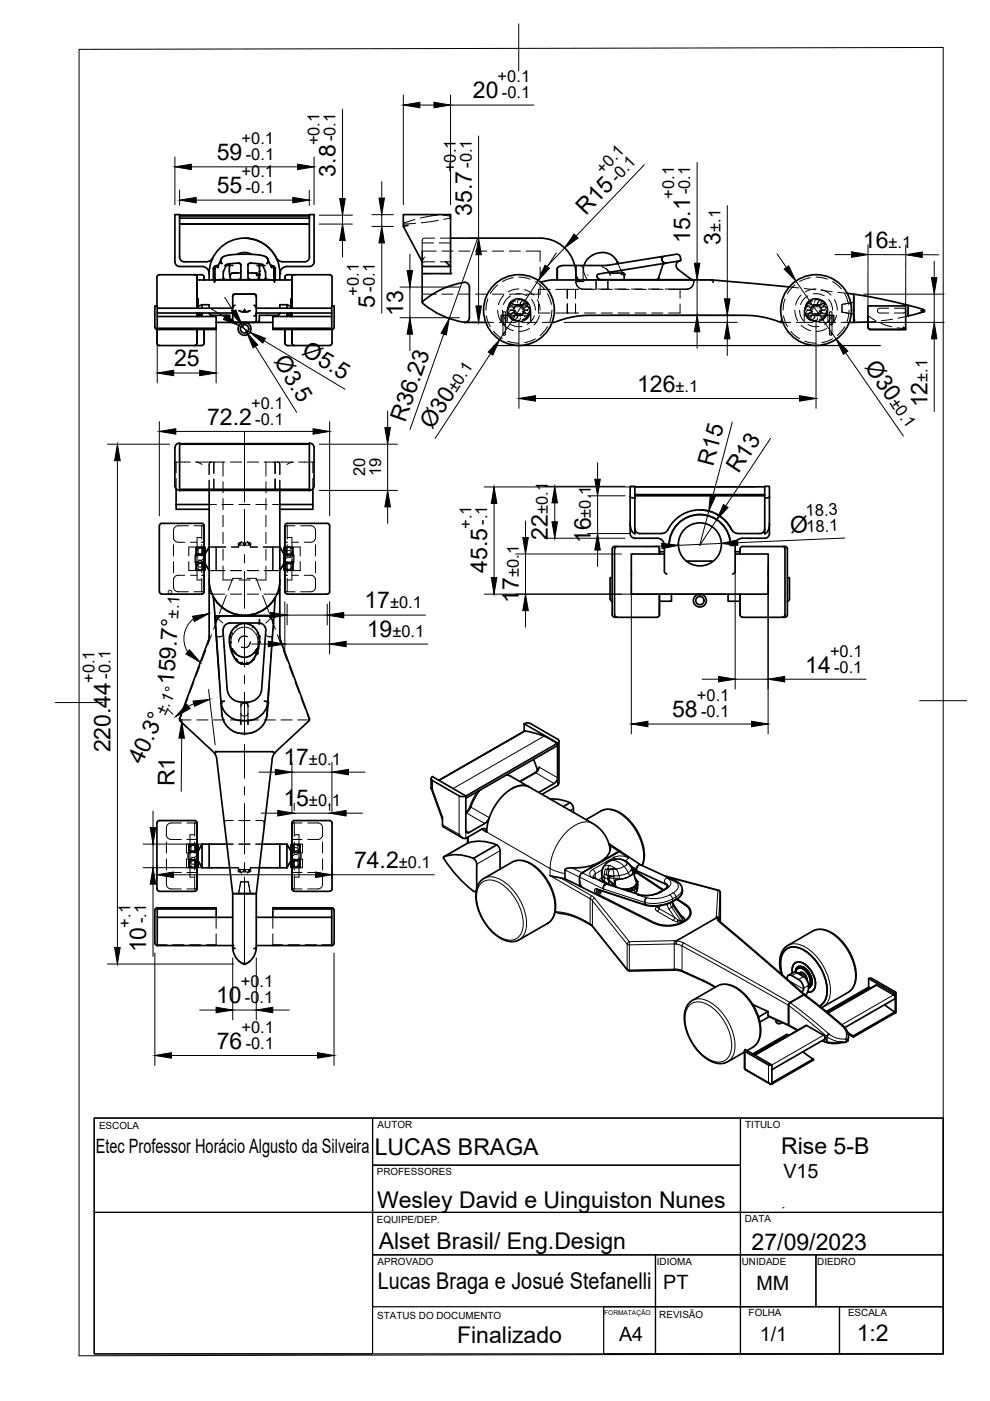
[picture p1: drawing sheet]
<svg xmlns="http://www.w3.org/2000/svg" width="210mm" height="297mm" viewBox="0 0 210 297" stroke-linecap="round" stroke-linejoin="round" font-family="sans-serif">
<defs><g id="words">
<g font-size="4.9">
<text x="100.3" y="20.8">20</text>
<text x="46" y="33.9">59</text>
<text x="46" y="41">55</text>
<text x="71.2" y="37.4" transform="rotate(-90 71.2 37.4)">3.8</text>
<text x="100" y="45.8" transform="rotate(-90 100 45.8)">35.7</text>
<text x="124.2" y="45.8" transform="rotate(-46 124.2 45.8)">R15</text>
<text x="146.3" y="51.4" transform="rotate(-90 146.3 51.4)">15.1</text>
<text x="152.7" y="51.9" transform="rotate(-90 152.7 51.9)">3</text>
<text x="183" y="52.5">16</text>
<text x="79.5" y="65.2" transform="rotate(-90 79.5 65.2)">5</text>
<text x="85.4" y="67" transform="rotate(-90 85.4 67)">13</text>
<text x="36.9" y="77.6">25</text>
<text x="58" y="76.6" transform="rotate(58 58 76.6)">Ø3.5</text>
<text x="63.8" y="75.1" transform="rotate(31 63.8 75.1)">Ø5.5</text>
<text x="183.2" y="77.8" transform="rotate(55 183.2 77.8)">Ø30</text>
<text x="135.1" y="83">126</text>
<text x="85.9" y="89.6" transform="rotate(-70 85.9 89.6)">R36.23</text>
<text x="196.7" y="86.4" transform="rotate(-90 196.7 86.4)">12</text>
<text x="43.9" y="90.1">72.2</text>
<text x="91.6" y="91.1" transform="rotate(-57 91.6 91.1)">Ø30</text>
<text x="151.2" y="99" transform="rotate(-75 151.2 99)">R15</text>
<text x="156.5" y="100.6" transform="rotate(-57 156.5 100.6)">R13</text>
<text x="167.6" y="113" transform="rotate(-3 167.6 113)">Ø</text>
<text x="116.2" y="114.5" transform="rotate(-90 116.2 114.5)">22</text>
<text x="125.2" y="115.2" transform="rotate(-90 125.2 115.2)">16</text>
<text x="103.3" y="121.4" transform="rotate(-90 103.3 121.4)">45.5</text>
<text x="77.3" y="129">17</text>
<text x="110" y="127.8" transform="rotate(-90 110 127.8)">17</text>
<text x="77.7" y="135.1">19</text>
<text x="170.7" y="142.6">14</text>
<text x="36.9" y="145.3" transform="rotate(-86 36.9 145.3)">159.7°</text>
<text x="142.5" y="152">58</text>
<text x="23.4" y="159.5" transform="rotate(-90 23.4 159.5)">220.44</text>
<text x="30.1" y="162.2" transform="rotate(-65 30.1 162.2)">40.3°</text>
<text x="37" y="166.7" transform="rotate(-89 37 166.7)">R1</text>
<text x="60.1" y="162.3">17</text>
<text x="60.1" y="170.9">15</text>
<text x="75.1" y="184">74.2</text>
<text x="31" y="201.9" transform="rotate(-90 31 201.9)">10</text>
<text x="45.8" y="212.7">10</text>
<text x="46" y="222.3">76</text>
<text x="79.4" y="244.9">LUCAS BRAGA</text>
<text x="165.6" y="244.6">Rise 5-B</text>
<text x="79.9" y="256.2">Wesley David e Uinguiston Nunes</text>
<text x="80.3" y="264.8">Alset Brasil/ Eng.Design</text>
<text x="159.4" y="265.1">27/09/2023</text>
<text x="80.1" y="273.4">Lucas Braga e Josué Stefanelli</text>
<text x="96.9" y="284.8">Finalizado</text>
<text x="181.7" y="284.2">1:2</text>
</g>
<g font-size="4.2">
<text x="20.3" y="244.4">Etec Professor Horácio Algusto da Silveira</text>
<text x="166.1" y="249.7">V15</text>
<text x="140.6" y="273.2">PT</text>
<text x="160.4" y="273.5">MM</text>
<text x="131.3" y="284.2">A4</text>
<text x="161.1" y="284.2">1/1</text>
</g>
<g font-size="3.5">
<text x="105.5" y="17.4">+0.1</text>
<text x="106.4" y="20.8">-0.1</text>
<text x="71.2" y="29.9" transform="rotate(-90 71.2 29.9)">-0.1</text>
<text x="51.2" y="30.5">+0.1</text>
<text x="52.1" y="33.9">-0.1</text>
<text x="67.8" y="30.8" transform="rotate(-90 67.8 30.8)">+0.1</text>
<text x="100" y="35.6" transform="rotate(-90 100 35.6)">-0.1</text>
<text x="51.2" y="37.6">+0.1</text>
<text x="52.1" y="41">-0.1</text>
<text x="96.6" y="36.5" transform="rotate(-90 96.6 36.5)">+0.1</text>
<text x="127.8" y="37.1" transform="rotate(-46 127.8 37.1)">+0.1</text>
<text x="130.9" y="38.8" transform="rotate(-46 130.9 38.8)">-0.1</text>
<text x="146.3" y="41.2" transform="rotate(-90 146.3 41.2)">-0.1</text>
<text x="143" y="42.1" transform="rotate(-90 143 42.1)">+0.1</text>
<text x="152.7" y="49.2" transform="rotate(-90 152.7 49.2)">±.1</text>
<text x="188.4" y="52.5">±.1</text>
<text x="76.1" y="62.7" transform="rotate(-90 76.1 62.7)">+0.1</text>
<text x="79.5" y="61.8" transform="rotate(-90 79.5 61.8)">-0.1</text>
<text x="96.7" y="83.4" transform="rotate(-57 96.7 83.4)">±0.1</text>
<text x="143.2" y="83">±.1</text>
<text x="196.7" y="80.9" transform="rotate(-90 196.7 80.9)">±.1</text>
<text x="53.3" y="86.7">+0.1</text>
<text x="188.5" y="85.4" transform="rotate(55 188.5 85.4)">±0.1</text>
<text x="54.1" y="90.1">-0.1</text>
<text x="77.4" y="101" transform="rotate(-90 77.4 101)">20</text>
<text x="80.8" y="101" transform="rotate(-90 80.8 101)">19</text>
<text x="99.9" y="112.1" transform="rotate(-90 99.9 112.1)">+.1</text>
<text x="103.3" y="111.2" transform="rotate(-90 103.3 111.2)">-.1</text>
<text x="116.2" y="109" transform="rotate(-90 116.2 109)">±0.1</text>
<text x="125.2" y="109.7" transform="rotate(-90 125.2 109.7)">±0.1</text>
<text x="170.9" y="109.5" transform="rotate(-2 170.9 109.5)">18.3</text>
<text x="171" y="112.9" transform="rotate(-2 171 112.9)">18.1</text>
<text x="110" y="122.3" transform="rotate(-90 110 122.3)">±0.1</text>
<text x="37.8" y="131.1" transform="rotate(-86 37.8 131.1)">±.1°</text>
<text x="82.7" y="129">±0.1</text>
<text x="83.2" y="135.1">±0.1</text>
<text x="23.4" y="143.9" transform="rotate(-90 23.4 143.9)">-0.1</text>
<text x="176" y="139.2">+0.1</text>
<text x="176.8" y="142.6">-0.1</text>
<text x="20" y="144.8" transform="rotate(-90 20 144.8)">+0.1</text>
<text x="147.8" y="148.7">+0.1</text>
<text x="35" y="151.9" transform="rotate(-65 35 151.9)">±.1°</text>
<text x="148.6" y="152">-0.1</text>
<text x="65.5" y="162.3">±0.1</text>
<text x="65.5" y="170.9">±0.1</text>
<text x="84.6" y="184">±0.1</text>
<text x="27.6" y="196.7" transform="rotate(-90 27.6 196.7)">+.1</text>
<text x="31" y="195.8" transform="rotate(-90 31 195.8)">-.1</text>
<text x="51.1" y="209.3">+0.1</text>
<text x="51.9" y="212.7">-0.1</text>
<text x="51.2" y="218.9">+0.1</text>
<text x="52.1" y="222.3">-0.1</text>
</g>
<g font-size="2.1">
<text x="21" y="239.4">ESCOLA</text>
<text x="80.1" y="239.2">AUTOR</text>
<text x="158" y="239.2">TITULO</text>
<text x="79.9" y="249.2">PROFESSORES</text>
<text x="79.9" y="259.2">EQUIPE/DEP.</text>
<text x="157.9" y="259.2">DATA</text>
<text x="80.1" y="268.2">APROVADO</text>
<text x="139.3" y="268.3">IDIOMA</text>
<text x="157.3" y="268.2">UNIDADE</text>
<text x="173.3" y="268.3">DIEDRO</text>
<text x="80" y="279.6">STATUS DO DOCUMENTO</text>
<text x="139.8" y="279.4">REVISÃO</text>
<text x="158.7" y="279">FOLHA</text>
<text x="179.8" y="279.1">ESCALA</text>
</g>
<text font-size="1.4" x="128.1" y="278.8">FORMATAÇÃO</text>
</g></defs>
<!-- layer: Visible -->
<g fill="none" stroke="#000" stroke-width=".36">
<path d="M33.8 58.3l9-.1a.88 .88 0 0 1 .5 1.2M33.8 58.2a1.1 1.1 0 0 0-.5 1.5v5.2M38.1 56.5h4.8a1.49 1.49 0 0 1 1.4 1.5M38.1 46.3h27.5M38.1 45.8h27.5M38.1 47.5h27.5M38.1 45.6h27.5M41.3 58.2a1.2 1.2 0 0 1 .5 1.6v5.5M41.8 59.4h4M44.3 58v1.4M45.1 54.7a1.57 1.57 0 0 1-1.3 .8h-4.7a1.01 1.01 0 0 1-1-1v-9h-1v10a1.01 1.01 0 0 0 1 1M45.6 58.9v.5"/>
<path d="M46.2 59.3h11.3M46.3 56.3l-.7 .1-.3 .4-.1 2.6M46.3 56.3a.79 .79 0 0 0-.7 .8v2.2M46.8 55.2l.1 .4M46.8 55.1l.3-.5 .7-.4 2.9-.3h2.8l1.9 .2 1 .4 .4 .6M46.9 55.1h.1M46.9 55.6l.2 .3M46.9 55.6h.1M46.9 54.9l-.8 1.8M47.4 57.6l-.1 1.4 .3 .3M47.9 56.3h.8M47.9 56.1l2.7-.3 .3 .1 .2 .4"/>
<path d="M48 56.1l-.7 1.5M48.7 56.4v.1M48.8 55.9l-.2 1.7 .3 1.7M49.2 57.9h.1M49.4 57.9h.1M49.5 57.9h.1M50.3 53.9l1.2-.4 1 .1 .8 .3M51.1 57.9h-2M51.1 56v2.9l-.2 .3-.3 .1M51.8 50.5a7.8 7.8 0 0 1 7 4.5l1.1 .5h4.7a.97 .97 0 0 0 1-1v-9h1v10M52.6 57.9h.9M52.6 56v2.9l.1 .3 .4 .1"/>
<path d="M53.5 57.9h.1M53.6 57.9l.8 .1M54.4 57.9v.1M54.4 58.2l.1 .2M54.4 57.9h.1M54.6 58.2l-.1 .1M54.9 55.9l.1 1.6-.3 1.8M54.9 56.4v.1M54.9 56.3h.1M55 58v1.3M55 56.3h.7M55 56.3v.3"/>
<path d="M55.6 56.1l.7 1.5M55.7 56.1l-2.7-.3-.3 .2-.1 .3M56.3 57.6v1.5l-.2 .2M56.7 54.9l.9 1.8M56.8 55.6h.1M56.8 55.2v.5l-.3 .2M56.8 55.1h.1M57.8 59.4l.3 .1 .1 .3M58.1 59.4v-2.4a.75 .75 0 0 0-.7-.7l.6 .1 .4 .5v2.5M58.1 58.1v1.2M59.3 58v1.4M60.4 58.7v.7"/>
<path d="M60.4 58.7l.3-.4h.2l9-.1a1.12 1.12 0 0 1 .5 1.5v5.2M61.9 59.4h-16.1l-.4 .4M62.4 58.2a1.17 1.17 0 0 0-.5 1.6v5.5M66.6 55.5a1.01 1.01 0 0 1-1 1h-4.8a1.49 1.49 0 0 0-1.4 1.5 7.5 7.5 0 0 0-7.6-7.5 7.5 7.5 0 0 0-7.5 7.5M85.5 48v-2.5h10v11h-6M86.5 47.7l-1 .3 4 7.5M89.5 55.5v2.5M89.5 53.4v2.1M94.5 55.5l.8 .8a.59 .59 0 0 1 .2 .8v.9h-6v6.1M95.5 46h.1M95.5 50.5h19a7.5 7.5 0 0 1 7.3 5.8M98.5 59.8a18 18 0 0 0-8.9 4.1"/>
<path d="M98.5 59.8a1.01 1.01 0 0 1 1 1.1v6.4a1 1 0 0 1-1 1.1 18.1 18.1 0 0 1-8.9-4.1M114.6 59.8l2.3-.4h34.2l16.3 1.4M122.1 58.1l.2 .7 .4 .5M122.1 56.3v1.8M122.1 56.3h-2.8l-1 .3-.2 .3v2.5M122.1 58.1v1.3M127.3 59.3l19.7 .1M128.7 56.3h-6.6M129.3 57.7h.1M129.3 57.7l.3 .2h2.4M129.7 57.9h.1M130.9 55.5l-.7-.9-.7-.6-1.3-.4h-.9l-1.2 .3-1.2 .7-.6 .7-.5 1"/>
<path d="M130.9 55.5l.1 .4M130.9 55.5h.1M131.7 57.3l.3 .6M132.1 57.9h.1M132 57.9l.4 .4M132 57.9l.1 .2M132.1 57.9l.2 .3-.6-.1M132.1 57.9l.2 .4M132.4 58.3l-.1 1M140.2 54.4l-11.5 1.9M140.4 55.2l.1 .4M140.4 55.1h.1"/>
<path d="M140.5 55.6l.1 .3-13.7 2.2-.3 .2v.5l.7 .5M140.6 55.6h.1M140.6 55.9l-1 3.1-.5 .3M143.7 57.1l3.1 2.2M144.1 55.3l-3.5 .6M144.3 54.5v.7a1.08 1.08 0 0 0-.9 .8 1.08 1.08 0 0 0 .3 1.1M144.3 54.5a1.29 1.29 0 0 0-1.8-.4l-2.3 .3 .2 .7M150.8 59.4h.1M151 59.4l.2 .4M32.8 69.4v-4.5h.5v5M32.9 69.4l.2 .4 .2 .1M33.3 69.9v2.9"/>
<path d="M33.3 72.7l.2 .5h.3M33.3 67.1h12.5v2.8h-12.5M33.3 69.6h12.5M33.3 65.3h16M33.3 66.4h16M41.8 69.9v2.9M41.8 72.7l-.3 .5h-.2M41.8 63.3l.2 .1v1.9M41.8 66.4v.7M42 66.4v.7M42 66.9h.8M42 66.6l.8 .3"/>
<path d="M42.2 66.4l.6 .5M42.8 64.6v.7M42.8 64.6h1.5v.7M42.8 66.4v.5M42.8 64.6l-.8 .3M42.9 66.8v.3M43.3 69.9v2.9M43.3 72.7l-.3 .5h-.2l-9 .1M44.3 66.4l.1 .2 .4 .3h3.9v1M45.8 68.4h12M47 66.8l.1 .1M48.7 67.9l.1 .2 .4 .3"/>
<path d="M49.2 65.8l.1 .1zM49.3 62.9l.1-.3 .3-.2h4.3l.3 .2v.3M49.3 66.5a2.34 2.34 0 0 0 .3 1.8l.2 .1M49.3 66.5l.2 .3 .3 .2M49.3 65.2v1.3M49.3 62.9l.1-.4 .3-.1h4.3l.2 .1 .1 .4M49.3 62.9v2.3M49.8 64.7l-.4 .2-.1 .3M50.6 65.9l.6 .2 .4-.1M50.9 68.7l.7-.3 .2 .2 .3-.2a1.37 1.37 0 0 1 1 1.8 1.37 1.37 0 0 1-2 .7 1.37 1.37 0 0 1-.2-2.2zM51.3 66.1h1.1M51.6 66h.4"/>
<path d="M51.8 65.6l.1 .2-.3 .2M51.9 65.8l.1 .2M53.1 65.9l-.6 .2-.5-.1M53.8 67l.4-.2 .1-.3a2.53 2.53 0 0 1-.2 1.8l-.2 .1M54.3 65.2v1.3M54.3 62.9v2.3v-.3l-.5-.2M54.3 65.3h16M54.3 66.4h16M56.6 66.8v.1M57.8 69.6h12.5M59.3 65.3v-.7h1.5v.7M59.4 66.4l-.3 .4-.2 .1h-3.9l-.1 1.2-.4 .3"/>
<path d="M60.4 69.9v2.9M60.4 72.7l.1 .3 .4 .3 9-.1h.3l.2-.5M60.8 66.9h.9M60.8 66.4v.5M60.8 64.6l.9 .3M60.8 66.8v.3M61.4 66.4l-.6 .5M61.7 66.4v.7M61.7 66.6l-.9 .3M61.9 69.9v2.9M61.9 63.3l-.2 .1v1.9M61.9 66.4v.7"/>
<path d="M61.9 72.7l.3 .5h.2M70.3 64.9h.5v4.5l-.2 .4-.3 .1zM70.3 67.1h-12.5v2.8h12.5M70.4 69.9v2.9M89.6 63.9v.4M98.5 68.4h4.5M165.5 68.4h.5M165.7 67.9l-.2 .5a20.3 20.3 0 0 0-7.5-1.5h-30.4a28.2 28.2 0 0 0-10.3 1.5h-.2M179.6 62.2l1.4 .2v5.5M180.1 68.4h.9M181 67.9v.5l3-.1M181 62.4l5.9 1 5.7 1.3v2.3l-.6 .1"/>
<path d="M181 62.9v5M184 69.4v-4.5h8v5M184 67.1v2.3M184 69.4l.3 .4 .2 .1M191.5 69.4l.5 .5h-7.5h7.4M192.6 64.7l3.1 .9 .3 .2v.2M195.3 65.9l.4 .2 .3-.1M195.8 66.1l-3.2 .9M196 65.9v.1M37.1 95v8a1.01 1.01 0 0 0 1 1M38.1 94v10h27.5v-10M38.1 94.2h27.5"/>
<path d="M38.1 94.1h27.5M38.1 93.9a1.01 1.01 0 0 0-1 1.1M65.6 93.9a1.01 1.01 0 0 1 1 1.1M66.6 95v8M33.8 111.5v14M33.8 111.5l.1-.3 .4-.2h8.5a1.14 1.14 0 0 1 .5 1.4v11.7a2.22 2.22 0 0 1-.3 1.8h-.2M37.3 103.6v3.4M38.1 103.7h27.5M43.3 116l.2 .1v4.7l-.2 .2M43.5 119.5l.8 1.5M44.3 104v31l-.1 .8M44.3 107h-7v1h7"/>
<path d="M44.3 116l-.8 1.5M59.3 107h7v1h-7M59.3 116l.9 1.5M59.3 104v31M60.2 119.5l-.9 1.5M60.4 111.5v14M60.4 116l-.2 .1v4.7l.2 .2M60.4 111.5l.1-.3 .4-.2h8.5a1.14 1.14 0 0 1 .5 1.4v11.7a2.22 2.22 0 0 1-.3 1.8h-.2M66.3 103.6v3.4M66.6 103a1.01 1.01 0 0 1-1 1M130.3 116.4v14M130.8 115.9l-.4 .2-.1 .2"/>
<path d="M133.6 105.3l1 .3M133.6 111v.5a1.67 1.67 0 0 0 1 1.6M134.6 113.2v-10.1h-1v10a1.01 1.01 0 0 0 1 1M134.6 114.1h4.4a1.75 1.75 0 0 1 1.9 1.5h.5M134.6 104.9h27.5M134.6 103.2h27.5M134.6 105.1h27.5M134.6 112.1a1.01 1.01 0 0 0 1 1M139.3 115.9h-9a1.13 1.13 0 0 0-.5 1.4v13.1M139.3 115.9a.96 .96 0 0 1 .5 1.2v.4M139.8 117h1.1M140.9 117.5h-7v8.5h29v-8.5h-7"/>
<path d="M141.4 115.6h-.5v5.7l.5 .4M141.9 115.6a6.5 6.5 0 0 1 6.5-6.5 6.5 6.5 0 0 1 6.5 6.5M145.7 119h.2v.2M145.9 119h5M148.4 108.1a7.5 7.5 0 0 1 6.7 4.2M151 119h-.1v.2M154.9 115.6h1M154.9 115.6a6.5 6.5 0 0 0-6.5-6.5 6.5 6.5 0 0 0-6.5 6.5h-.5M155.1 112.3a7.6 7.6 0 0 0-7-4.2 7.6 7.6 0 0 0-6.7 4.5l-.7 .4-.4 .1h-4.7M155.1 112.3a1.49 1.49 0 0 0 1.4 .8M155.9 115.6v5.7l-.5 .4M155.9 117h1"/>
<path d="M155.9 115.6h.1M156.9 117.5v-1.1a.48 .48 0 0 1 .5-.5h9a1.15 1.15 0 0 1 .5 1.4v13.1M162.1 105.6v-2.5h1v10a.97 .97 0 0 1-1 1h-4.3a1.68 1.68 0 0 0-1.9 1.5M162.1 112.1a1.01 1.01 0 0 1-1 1h-4.7M162.1 105.6v7.6M163.2 105.3l-1.1 .3M163.2 111l-.1 .5a1.67 1.67 0 0 1-1 1.6M165.9 115.9a1.15 1.15 0 0 1 .5 1.4v13.1M33.8 125.5l.1 .2 .4 .2M34.3 126h8.5M44.2 135.8l-6.1 16.5M44.3 123a7.5 7.5 0 0 0 7.5 7.5 7.5 7.5 0 0 0 7.6-7.5"/>
<path d="M45.6 130.5v.1M45.6 130.6h11.7M45.6 130.6l1.2 18.3 .6 1.7 .8 1 1.4 .8 1.4 .4 2-.1 1.2-.3 1.3-.9 .8-1 .5-1.5M45.6 130.5l.9 13.3M45.6 130.6l-.4-4.1 .5 .9a7.5 7.5 0 0 0 12.4-.3l.3-.4-.3 3.9h-11.8M48.7 136.1h.1M48.7 136.9v-1.9l.6-1.4 1-1 1.5-.4 1.4 .3 1.2 1.1 .6 1.3-.1 2M48.8 137l.6 2 .9 1.2M48.8 136.1v.1M48.8 136.2h.1M48.8 136.3h.1M48.8 132.1h6.2"/>
<path d="M48.8 132.1a1.49 1.49 0 0 0-1.5 1.6M49.1 137.5l1.1 1.3 .6 .4 1 .2 1.1-.3 .5-.3 1.1-1.3M49.2 138.1l.1 .2M54.4 138.6l-.9 1.5-1.1 .7M54.4 138.6h.1M54.5 137.9h.1M54.5 137.9l-.1 .7M54.5 137.8v.1M54.5 137.8l-.1 .3M54.6 137.7l-.1 .3M54.6 137.5l-.1 .3M54.9 136.2h-.1"/>
<path d="M54.9 137l-.5 1.5M54.9 136.3h-.1M54.9 136.1v.1M55 132.1v.2M55 132.1a1.46 1.46 0 0 1 1.3 1.6l-.9 12.8-.2 .7-.7 .8-.9 .6-1 .3-1.8-.1-.8-.2-.9-.5-.7-1-.2-1-.9-12.4M55 131.3v.8M58.1 130.6l-1.3 18.4M59.4 135l.1 .8M59.5 135.8l6.1 16.7-.1 .4-7 6.5M60.4 125.5l.1 .2 .4 .2M60.9 126h8.5M129.4 127v.2l.4 .3"/>
<path d="M129.8 122.5h-.5v4.5M129.8 130.4l.3 .4 .2 .1h9M130.3 130.4l.3 .4 .2 .1M139.8 126v4.4M139.8 130.4l-.2 .4-.3 .1M142.4 126v1.5h-2.6M148.1 126l.3 .2 .2-.2a1.37 1.37 0 0 1 1 2 1.37 1.37 0 0 1-2.3 .1 1.37 1.37 0 0 1 .8-2.1M154.4 126v1.5h2.5M156.9 130.4l.1 .2 .4 .3h9l.3-.1 .2-.4M156.9 126v4.4M166.4 130.4v.2l-.5 .3M166.9 122.5h.5v4.5l-.2 .4-.3 .1"/>
<path d="M38.1 152.3l.1 .6 7.3 6.8M45.8 159.3v.1M46.9 148.8h.1M46.9 149.1l.1 2.3M47.6 148.6l-.8 .3M50.2 140.1h.1M50.3 140.2l.2 .2M50.3 140.1v.1M50.5 140.4l.7 .4M51.1 152.8v.8M51.2 140.5l.1 .1M51.3 140.5v.2"/>
<path d="M51.3 140.7l-.1 .1M51.3 140.8h1M51.4 140.5l-.1 .2M51.4 140.7l-.2 .1M51.4 140.7h.1M52.3 140.7l.1 .1M52.3 140.5v.2M52.3 140.5l.1 .3M52.4 140.5v.1M52.6 152.8v.8M52.7 140.6h.1M56 148.6l.8 .3"/>
<path d="M56.6 151.4l-.1 .8M56.8 149l-.2 2.4M56.8 149h.1M56.8 148.8h.1M57 145.8l-.4 5.6a4.9 4.9 0 0 1-4 4.1 4.9 4.9 0 0 1-5.2-2.7l-.4-1.4M58.2 159.7l-.5 1.1-3.4 28.7h-5M58.2 159.7l-.4-.3h-12l-.1 .1a.27 .27 0 0 0-.2 .3 .27 .27 0 0 0 .2 .2l.3 .8 3.3 28.7M58.5 159.4l-.3 .3M111.1 153.4a1.57 1.57 0 0 1 1.5 0l5.6 3.3M111.1 153.5v1.5M111.1 153.5l7.1 4M111.3 155l1.7 .3a12.4 12.4 0 0 1 5.1 2.4"/>
<path d="M111.3 155l-18.3 10.4M111.3 155h-.1M118 157.7l-19.2 11.1M118.1 157.7l.1 .4M118.2 158.1l-19.4 11.2M118.2 157.5v7.4a1.57 1.57 0 0 1-.7 1.2l-3.3 1.9M118.2 156.7l.3 .4-.3 .4M118.5 157.1v9.1l-.3 .3-3.3 1.9M33.8 174h7.5a1.11 1.11 0 0 1 .5 1.4v11.7a2.22 2.22 0 0 1-.3 1.8l-7.7 .1M33.8 174a1.09 1.09 0 0 0-.5 1.4v11.7a2.08 2.08 0 0 0 .2 1.8l.3 .1M41.8 179l.2 .1v4.8l-.2 .1M42.8 179v5"/>
<path d="M42.8 179l-.8 1.5M42.8 179h1.5M44.3 179h3.8M44.3 179v5M55.6 179h3.7M59.3 179v5M59.3 179h1.5M60.8 179v5M60.8 179l.9 1.5M61.9 179l-.2 .1v4.8l.2 .1M62.2 174h7.7a1.11 1.11 0 0 1 .5 1.4v11.7a2.22 2.22 0 0 1-.2 1.8l-7.8 .1a1.08 1.08 0 0 1-.5-1.5v-11.7a2.17 2.17 0 0 1 .3-1.8zM91.4 165.1v2"/>
<path d="M91.4 167l.3 .3M91.4 167.1l2.4 6.6M91.7 164.6l-.3 .5 .3 .4 5.6 3.2M91.7 164.7l7.1 4M93.8 173.2l.1 2 4.2 2.5M97.4 168.7a1.57 1.57 0 0 0 1.4 0M97.4 176.9a1.32 1.32 0 0 0 1.4 .8M98.8 168.7v7.4l.2 .5 .5-.1M98.8 169.1v.1M99.1 177.5v1.3M99.1 178.8l-5.1 2.9M99.3 178.7l-.2 .1"/>
<path d="M99.3 178.7a8.7 8.7 0 0 1 6 .4M101.4 167.8l-1 1.5-1 2.3-.6 .7M102.1 175.8l1.1 .6M102.1 175.8l-3.3 1.9M102.1 175.8a.64 .64 0 0 1 .8-.1 .64 .64 0 0 1 .3 .7M102.8 174.6l-3.3 1.9M103.7 173.4l-.4 .7-.5 .5M107.4 164.3l.7 .2 4.1 2.4M112.2 166.9l14.5 8.4 1 1 .8 1.2 .6 1.2 .3 1.5M112.2 166.8a4 4 0 0 0-4.2 .7 11.9 11.9 0 0 0-4.8 8.9M112.2 166.9a3.6 3.6 0 0 0-3.7 .3M113.1 161l.9 2.2"/>
<path d="M114.3 162.7l-.8 1.1-3.3 1.9M116.7 169.4l1.7 .1 2.5 .7M119.4 171l1.5-.8a1.86 1.86 0 0 1 .7 2M124.2 173.8l3.2-1.9 1.3-.3h.9l1 .3 1.9 1.2 1.4 1.3 1 1.4 1.2 2.7 .5 2.5-.1 1.4-.3 1.1M129.2 179.1l.1-.1 .1 .3a2.95 2.95 0 0 1-1.6 3.1 13 13 0 0 1-7 1.6l-.7 .1-.3 .3v1.9M129.3 179l6.5 4.4 7.7 3.5M32.8 193v7M32.9 200v.2l.4 .3M33.3 192.5h12.5v.2M33.3 192.7h12.5M33.3 194.5h16M33.3 192.5v8"/>
<path d="M33.3 192.5h-.2l-.2 .5M42 182.5l.8 1.5M42.8 184h1.5M44.3 184h4.4M45.8 192.7v1.8M49.3 189.5v11.5M49.8 189.5h4M54.3 189.5v11.5l-.5 .1M54.3 194.5h16M55 184h5.8M57.8 192.7v1.8M57.8 192.7h12.5"/>
<path d="M61.7 182.5l-.9 1.5M70.3 192.5v8M70.3 192.5h-12.5v.2M70.3 192.5h.3l.2 .5v7l-.2 .4-.3 .1M94.1 181.7a8 8 0 0 1 6.5 .5l.5 1v5.2M94.1 181.7h-.1a23.9 23.9 0 0 0 6.4 7.2M100.4 182l4.9-2.9a1.57 1.57 0 0 1 .7 1.3v3.9M100.9 188.9v.1M101 188.9h-.6M101.9 186.8l.6-.5 6.8-3.8h1.6l1.6 .6 1.1 .7 1.3 1.2 1.2 1.6 .9 1.8 .6 1.9 .2 1.5-.1 1.6-.5 1.3-1 1-6.5 3.7-1.5 .2-1.7-.5-1.6-1.1-1.2-1.2-1.3-1.8-.9-2-.5-1.5-.1-1.9 .3-1.7zM116.6 185.7l3.2 .6M117.7 193.2l.9 .4 1.5 .3 2.1 .6 3.3 1.8 7.5 9.4 .5 .2"/>
<path d="M119.8 186.3l18.8 9.4a6.7 6.7 0 0 0 7.6-1.3 1.78 1.78 0 0 0-.8-2.6l-1.8-1.2M122.9 186v1.1l.5 1M122.9 187v.8M123.1 187.7l-.2 .1M123.4 185l-.3 .4-.2 .6M125.8 185.9l.2 .2 2.6 1.3 7.2 2.4 1.5 .1 1.1-.2 1.2-.4 1.2-.7M126.5 188.6l10.4 3.3M127.1 188.7v.1M129 186.4v.1M130.1 181.8l.3 .4M131.6 180.5h-.4l-7.8 4.5M133.9 188.3l.1 .3"/>
<path d="M133.9 185.5l.3-.3 .1-.6-.5-1-.7-.7-1.4-.7h-1.5l-1.4 .6-1 1.3-.2 1.5 .3 1.5M133.9 188.3l.2 .3zM134.1 184.2l7.3 3.4 .2 .3-.1 .1-.6 .6M134.2 188.7l-.1 .1M134.3 184.9l.6 1.9M134.6 187.9l.2 .4M134.7 187.9h.1M134.7 184.5l.3 .5 5.6 3.7M134.7 187.9l.1 .2M134.7 186.3l.1 .1M134.7 188l.2 .3M134.8 186.3v.1"/>
<path d="M134.8 188.1v.1M134.8 186.4l.4 .8v1M134.9 184.9l5.8 3.8M135.1 188.1l-.3 .3M135.1 188.5l-.1 .4M135.2 188.3l-.2 .6-.4 .5M136.7 191.3l.1 .5M136.7 191.3h.1M136.8 191.8h.1M136.8 191.8l.1 .1M137.1 190.4l-.3 .3-.1 .6M139.5 192.3h.1"/>
<path d="M139.6 192.1l-.1 .2M141 185.7l11.5 3.1 .2 .4v6.2M142.6 191.1l.3 .8 1.7 2.6M143.1 186.9h.4M143.4 199.5h.1M143.4 199.5v.7M143.5 186.9l.9 .8 .3 1.1-.2 .9-.8 .8-1.6 .9-1.9 .6-2.1 .1-1.2-.2M143.5 190.6l2.3 1.6 .5 .7M151.9 194.6l-8.5 4.9M151.9 194.6h.1M151.9 194.6l.5 .3M152.4 194.8l.4 .7 17.8 15.4"/>
<path d="M33.3 200.5h16M49.3 201l.3 1.2 .7 1.2 1.4 1 .2 .1-.1-.4M49.3 201l.5 .1M54.3 201l-.2 1.2-.5 .9-1 1-.7 .4M54.3 200.5h16M133.4 205.9l9.6-.2 1 .1 5.2 2.2 2.4 1.3M159.6 213l3.2 1.5M162.8 214.5l.2 1M162.8 214.5l-2 1.1M163 215.5l4.3 2M163.1 215.6l-2 1.1M164.5 216.2l.1 .6 .3 .2 .4 .1 .5-.3"/>
<path d="M165 216.4l.2 .1M165.7 206.5l-.4-1.7 .1-1.9 .5-1.2 .9-1.1 5.6-3.3 .7-.2 1.1-.1 1 .2 1.3 .6 1.2 1 1.9 2.2 1.2 2.4 .7 2.4-.1 2.3-.6 1.4-.7 .8-6 3.3M165.8 206.7a5.5 5.5 0 0 1 .5-5.1 3 3 0 0 1 3.8-.3 10.5 10.5 0 0 1 5.2 9.7 2.98 2.98 0 0 1-1.5 2.3M167 219.4l-.2-.1-7.2 4.2M167 219.4l-7.2 4.2M167 219.4l.1 .2M167.2 217.2l.1 .3M167.3 217.5l1.8 .9M167.9 206.8a3.5 3.5 0 0 1 2.4 2.3l.1 .4M167.9 206.8a.67 .67 0 0 0-.8 0 .67 .67 0 0 0-.3 .7M168 206.3a1.62 1.62 0 0 1 .2-1.7 1.62 1.62 0 0 1 1.6-.6 5 5 0 0 1 2.9 5.5 1.27 1.27 0 0 1-1.4 .8M168.2 206.2l-1 .6"/>
<path d="M168.2 206.2l.8 .1M168.6 206.1a1.02 1.02 0 0 1 .6-1 1.02 1.02 0 0 1 1.1 .2 3.3 3.3 0 0 1 1.4 3.8l-.3 .2M168.8 205.5l-.1 .1M168.8 205.5a1.22 1.22 0 0 1 2.1-.1 3.4 3.4 0 0 1 1.1 3.6l-.5 .4M169 206.3a3.4 3.4 0 0 1 2.4 2.2v.4a2.52 2.52 0 0 1-.6 2.1M169.2 205.3l.3-.1 .6 .1 .6 .4 .6 .8 .5 1.4v.7l-.4 .5a2.61 2.61 0 0 0-1-3.6 .9 .9 0 0 0-1.1-.3 .9 .9 0 0 0-.5 .9l1.2 .4M169.5 206.4a.94 .94 0 0 1 1.5 .7l.1 .7M169.7 206.2l-.2 .2a.92 .92 0 0 1 1.4 .7l.2 .6M170 210.3h.1M170.3 206.6l.1 .1M170.4 209.5l-.1 .4-.3 .4M170.6 210.9h-.2l-3.1 1.9-.1 .3v4.2v-4.3l.1-.2 3.1-1.9h.3"/>
<path d="M170.6 210.9l8.3 6.7 .8 1.2 .2 1.1M170.9 207.3l.3 .8M174.6 219.5l-3.7-2.1-10.9 6.3M174.6 219.5l.4 .6M175.3 214.4l.2 .1M175.5 214.5l.1 .2M175.8 219.2l-.5 .6v1.1l.2 .2M178.9 217.6h-.3M179.7 218.9l1.2 .8M179.8 219.3l1.1 .6v-.3M179.9 219.9l-.2 .8M184.2 207.5h.7l4.9 2.8 .2 .1-.2 .3"/>
<path d="M184.2 209.3v-1.8l5.6 3.2v4.1M184.2 209.3l-8.9 5.1v.2M184.2 209.3l.1 .1M184.3 209.4l.2 .2M184.3 209.4l-8.8 5.1M185.7 208.9l-10.2 5.8M185.7 208.9l3.8 2M187.6 213l2.1 1.5M189.5 210.9l.3 .5-.1 .4-10.6 6.1M189.8 214.8l-8.8 5.1M189.8 214.7l-.1-.2-8.8 5.2M190 210.5v4l-.2 .3"/>
<path d="M157.8 222.7l.2 4 5.3 3.2M158 222.5l5.7 3.3h-.8l-4.9-2.9-.1-.1zM158.4 222.8l1.6-1 .7-.9 .5-1.4 .1-1.8-.4-1.8-.9-2.2-1.3-2-1.6-1.6-1.1-.8-1.3-.5-.8-.1-1.1 .1-6.1 3.3-.8 .8-.4 .7-.4 1.6 .1 1.7 .3 1.6 .6 1.4 .9 1.6 1.9 2.2 1.2 1 1 .5 .7 .2 1.3 .1 1.1-.3 3.6-2.1M163.7 225.8v4.1l-.5-.2-.2-.2M170.3 223l2.1 1.5M172.4 224.5l-8.7 5.1M172.4 224.5l.1 .2-8.8 5.1M174.2 220.7l2 .5 2.5-.2M174.9 220.3l-11.2 6.5M175 220.1h.1M175 220.1l-.1 .2M178.2 220.9l.6 .1 .6-.1"/>
<path d="M179.3 220.3l.2 .2a.24 .24 0 0 1 .1 .2 .24 .24 0 0 1-.2 .2M179.6 220.7h.1M179.7 220.7l-.3 .2"/>
<circle cx="51.8" cy="69.7" r=".88"/>
<circle cx="110" cy="65.7" r="7.5"/>
<circle cx="173" cy="65.7" r="7.5"/>
<circle cx="148.4" cy="115.4" r="4.6"/>
<circle cx="148.4" cy="127.3" r=".88"/>
</g>
<g fill="#000">
<circle cx="46.1" cy="56.7" r=".18"/>
<circle cx="47.3" cy="59" r=".18"/>
<circle cx="47.7" cy="56.3" r=".18"/>
<circle cx="48.7" cy="58.2" r=".18"/>
<circle cx="48.7" cy="58.3" r=".18"/>
<circle cx="49.1" cy="57.9" r=".18"/>
<circle cx="49.1" cy="56.3" r=".18"/>
<circle cx="50.1" cy="57.9" r=".18"/>
<circle cx="50.6" cy="55.8" r=".18"/>
<circle cx="53.1" cy="55.8" r=".18"/>
<circle cx="54.4" cy="58" r=".18"/>
<circle cx="54.5" cy="58.4" r=".18"/>
<circle cx="54.5" cy="56.3" r=".18"/>
<circle cx="54.9" cy="58.3" r=".18"/>
<circle cx="54.9" cy="58.2" r=".18"/>
<circle cx="55" cy="58.2" r=".18"/>
<circle cx="55" cy="57.5" r=".18"/>
<circle cx="56" cy="56.3" r=".18"/>
<circle cx="56.3" cy="59" r=".18"/>
<circle cx="57.6" cy="56.7" r=".18"/>
<circle cx="59.3" cy="58" r=".18"/>
<circle cx="95.5" cy="58" r=".18"/>
<circle cx="129.9" cy="57.9" r=".18"/>
<circle cx="130.9" cy="55.6" r=".18"/>
<circle cx="132.1" cy="58" r=".18"/>
<circle cx="132.2" cy="58.1" r=".18"/>
<circle cx="132.3" cy="58.1" r=".18"/>
<circle cx="132.3" cy="58.2" r=".18"/>
<circle cx="140.6" cy="55.9" r=".18"/>
<circle cx="181" cy="67.9" r=".18"/>
<circle cx="38.1" cy="104" r=".18"/>
<circle cx="65.6" cy="104" r=".18"/>
<circle cx="140.9" cy="115.6" r=".18"/>
<circle cx="48.7" cy="136.3" r=".18"/>
<circle cx="48.7" cy="134.9" r=".18"/>
<circle cx="48.8" cy="136.2" r=".18"/>
<circle cx="49.8" cy="138.4" r=".18"/>
<circle cx="49.9" cy="139.7" r=".18"/>
<circle cx="50.1" cy="139.9" r=".18"/>
<circle cx="51.8" cy="130.5" r=".18"/>
<circle cx="53.5" cy="139.9" r=".18"/>
<circle cx="53.6" cy="139.9" r=".18"/>
<circle cx="53.7" cy="139.7" r=".18"/>
<circle cx="53.9" cy="138.4" r=".18"/>
<circle cx="54.3" cy="137.9" r=".18"/>
<circle cx="54.4" cy="138.6" r=".18"/>
<circle cx="54.5" cy="138.4" r=".18"/>
<circle cx="54.5" cy="137.8" r=".18"/>
<circle cx="54.5" cy="138.2" r=".18"/>
<circle cx="54.6" cy="137.5" r=".18"/>
<circle cx="54.8" cy="136.2" r=".18"/>
<circle cx="54.9" cy="136.1" r=".18"/>
<circle cx="55" cy="134.9" r=".18"/>
<circle cx="46.9" cy="149" r=".18"/>
<circle cx="50.9" cy="140.6" r=".18"/>
<circle cx="51.3" cy="140.7" r=".18"/>
<circle cx="51.5" cy="152.8" r=".18"/>
<circle cx="52.3" cy="140.7" r=".18"/>
<circle cx="52.4" cy="140.8" r=".18"/>
<circle cx="56.8" cy="149" r=".18"/>
<circle cx="128.1" cy="187.6" r=".18"/>
<circle cx="130" cy="187.4" r=".18"/>
<circle cx="130.6" cy="184.3" r=".18"/>
<circle cx="133.8" cy="184.5" r=".18"/>
<circle cx="134.2" cy="184.6" r=".18"/>
<circle cx="134.3" cy="184.9" r=".18"/>
<circle cx="134.8" cy="184.8" r=".18"/>
<circle cx="135" cy="183.8" r=".18"/>
<circle cx="135.1" cy="186.9" r=".18"/>
<circle cx="144.1" cy="195.2" r=".18"/>
<circle cx="49.3" cy="200.5" r=".18"/>
</g>
<!-- layer: Hidden -->
<g fill="none" stroke="#000" stroke-width=".21">
<path d="M88 46.5l-2.3 .8-.1 .1h2.5M89.5 53.2h3M89.5 51.5h2.4M90 54.5l-.5 1.1M91.9 58h-2.4h2.7M92.2 50.5h-2.2l-.3 .1-.2 .4v2.4M92.2 55.5h-2.2a.5 .5 0 0 0-.5 .5 .5 .5 0 0 0 .5 .5M92.8 45.6l-3.7 .6M92.9 46.7l-3.6 .6M93.1 58h2.4M93.1 51.5h2.4M93.4 58h2.1"/>
<path d="M93.4 55.5h2.1M93.4 50.5h2.1M93.7 53.2h2.4M94 45.6l1.3 .2 .2 .2M95.5 46.1l-.1 .2-1.3 .2M95.5 58h.1M97.3 53.2h2.3M100.8 53.2h2.4M104.4 53.2h2.4M108 53.2h2.3M108.8 58.9l-1.4 .4-.9 .4M110 58.8l1.1 .1 1.3 .3"/>
<path d="M111.5 53.2h3v2.2M113.5 59.7l1.1 .7 .8 .9M114.5 56.6v2.4M114.6 59.8h-.1M119.4 56.3l-.7 .2-.4 .4-.1 2.5M121.8 56.3l.2 1.1v2v-3.1M122.1 59.4a1.65 1.65 0 0 0 1.6 1.9M122.1 59.4v.3h1.6M122.1 58.1l.2 .8 .3 .4 .5 .3 .5 .1-1-.4 1.1 .4M122.7 59.4l1 .3M122.9 56.3a.75 .75 0 0 1 .7 .8l.1 2.1 3.6 .1M123.7 59.7h-1.5a1.44 1.44 0 0 0 1.5 1.6h1.8"/>
<path d="M123.7 59.7h.1M123.8 56.3v1.5l.7 1.5M124.5 58.3h.2M126.4 59.3v2M127.6 56.4v.1M127.7 56.5l.7 .4M128.4 56.9l.9 1.3 .2 .1M128.4 56.9l.9 .8M128.9 59.3v2M129.3 58.2v.1M130.1 57.9h.1M130.9 55.6h.1"/>
<path d="M131 55.9l.7 1.4M131.9 57.9h.1M132.1 57.9h.1M132.1 57.9l.1 .3M132.1 57.9l.2 .4zM132.1 58l.1 .2M132.1 57.9v.1M132.1 58.1l-.1-.2 .2 .3M132.2 58h.1M132.2 58l.1 .1M132.2 58.2h.1M132.2 58.2l.1 .1"/>
<path d="M132.3 58.1l-.1 .1M132.3 58.1v.2M132.3 58.2v.1M139.6 59h.1M140.7 55.6h.1M140.7 55.6l-.2-.1 .1 .4M140.7 55.6l.5 .2zM141 54.3l-.6 .5v.5l.2 .3M141.2 55.8h.1M147 59.4a1.62 1.62 0 0 1-2.1 1.9h-3.9M147.1 59.4a1.75 1.75 0 0 1-2.2 1.9h-.7M150.9 59.4h.1"/>
<path d="M171.8 58.9l-1.4 .4-.9 .4M173 58.8l1.2 .1 1.2 .3M176.5 59.7l1.1 .7 .8 .9M89.5 62.4h3M93.7 62.4h2.4M97.3 62.4h2.3M100.8 62.4h2.4M103 68.4h1.6M103.1 67l.3 1 .5 1.2M103.4 63.4l-.4 2.4M104.4 62.4h2.4M104.6 70.2l.9 .9 1 .7"/>
<path d="M105.5 65.8l.2 1.2 .4 1M105.5 60.4l-1.1 1.1-.4 .8M105.9 68.4h1.6v-2.3a1.47 1.47 0 0 1 1.5-1.5h2a1.54 1.54 0 0 1 1.5 1.5v2.3M106.3 66.9h1.2zM106.3 66.9v1.5M106.5 65.8v.2a3.3 3.3 0 0 0 .9 2M106.6 66.1h.5v2.5l-.2-.2-.3 .2zM106.6 70.9v-2.3a.25 .25 0 0 0 .3 .3 .25 .25 0 0 0 .2-.3v2.3M106.6 66.9v1.5M106.8 62.6l-.6 .8-.5 1.2M106.8 68.9l1.1 .9 1 .3M107.1 66.9v1.5"/>
<path d="M107.5 65.8v.2a2.48 2.48 0 0 0 1.3 1.9M107.5 67.9v-1a1.66 1.66 0 0 1 1.5-2.3h2a1.68 1.68 0 0 1 1.5 2.3v1M107.5 68.4h1.9M107.6 72.3l1.3 .4 1.1 .1M107.9 66.9l.1 .1a2.32 2.32 0 0 0 2 1.1l-1.1-.2-1-1M108 66.4a.71 .71 0 0 0 1-.6 .98 .98 0 0 0 1.5 .8M108 62.4h2.3M108.1 66.9l1 .9 .9 .2M108.3 62.7l-.2 .1a3.5 3.5 0 0 0-1.4 1.8M108.3 68.8l.3 .1a3.3 3.3 0 0 0 2 .3M108.8 63.7l-.6 .4a2.4 2.4 0 0 0-.6 1.7 .7 .7 0 0 1 1.1-.6M108.8 64.4a.7 .7 0 0 0-1 .6"/>
<path d="M108.8 65.9a.72 .72 0 0 0-1 .6M108.8 63.7a2.35 2.35 0 0 0-1.2 2.1M108.9 63.8l-.7 .8-.4 1.2M109.2 65a.71 .71 0 0 1-1.1 .6M109.2 66.5a.71 .71 0 0 1-1.1 .6M109.3 65.8a.76 .76 0 0 0 1.1 .6M109.3 63.8a.7 .7 0 0 0-1.1 .6M109.3 66.5a.72 .72 0 0 0-1.1 .6M109.3 66l-1.8 .9h1.9M109.4 62.3h.2a3.5 3.5 0 0 1 2.2 .4M109.4 66.8a1.18 1.18 0 0 0 1.8-1 1.17 1.17 0 0 1-1.8 1M109.5 64.9a1.01 1.01 0 0 1 1.5 .9 .69 .69 0 0 1 1.1-.6"/>
<path d="M109.6 65.1a.74 .74 0 0 1 1.2 .7M109.7 64.4a.71 .71 0 0 1-1.1 .6M109.7 67.1a.71 .71 0 0 1-1.1 .6M110 61.3h-.9l-1.3 .6M110 63.3h-.5l-.9 .4-.7 .8M110 63.5a.7 .7 0 0 0-1.1 .6M110 66.8a.69 .69 0 0 0-1.1 .6M110 63.5l1.1 .3 .8 .9M110 63.4h.2a2.28 2.28 0 0 1 1.9 1.2M110 63.4l1.1 .2 .7 .5 .3 .5M110.3 64.1a.71 .71 0 0 1-1 .6M110.3 67.4a.71 .71 0 0 1-1 .6"/>
<path d="M110.6 64.8a1.15 1.15 0 0 0-1.7 1M110.6 64.7a1.17 1.17 0 0 0-1.8 1.1M110.6 68.4h3.2M110.7 66l1.8 .9h-1.9M110.7 63.5a.72 .72 0 0 0-1 .6M110.7 66.8a.7 .7 0 0 0-1 .6M111.1 64.1a.71 .71 0 0 1-1.1 .6M111.1 67.4a.71 .71 0 0 1-1.1 .6M111.2 61.4l.9 .4 1.1 .8M111.3 63.6l.9 .9 .3 1.3M111.4 63.8a.7 .7 0 0 0-1 .6M111.4 66.5a.72 .72 0 0 0-1 .6"/>
<path d="M111.8 64.4a.71 .71 0 0 1-1.1 .6M111.8 67.1a.71 .71 0 0 1-1.1 .6M111.9 64.4a.69 .69 0 0 0-1.1 .6M111.9 65.9a.71 .71 0 0 0-1.1 .6M112.2 67l-1 1-1.2 .2M112.2 65.8l-.1 .6-.3 .7-.7 .6M112.2 65a.7 .7 0 0 1-1 .6M112.2 66.5a.7 .7 0 0 1-1 .6M112.3 69.6l-1.4 .6-.9 .1M112.4 65.8a2.47 2.47 0 0 1-1.2 2l.3-.1a2.43 2.43 0 0 0 .9-1.9 .7 .7 0 0 1-1 .6M112.7 63.5l.6 1.2 .2 1.1M113.3 66.9l-.4 .9-1.1 1"/>
<path d="M113.5 71.8l-.9 .5-1.4 .4M113.9 63.5l.4 1 .2 1.3M114.2 64.5v1.9h2.4M114.4 66.9l-.5 1.2-.7 .8M114.5 60.2v2.2h-3M115 68.4h2.1M116.1 62.3l.5 1.2 .3 1M116.1 69.3l-1.6 1.8M116.6 61.3h-2.4v2M117 65.8l-.1 1.5-.3 .9M117.8 66.4h4.9M117.8 61.3h4.9"/>
<path d="M120.3 61.3h.1M120.3 66.4h.1M120.3 61.3v2M120.3 64.5v1.9M122 61.3v2M122 64.5v1.9M123.9 66.4h2.4M123.9 61.3h2.4M126.7 61.3h2.4M127.5 66.4h2.4M127.5 61.3h2.4M130.3 61.3h2.4"/>
<path d="M131 66.4h2.4M131 61.3h2.4M133.9 61.3h2.3M134.6 66.4h2.4M134.6 61.3h2.4M137.5 61.3h2.3M138.2 66.4h2.4M138.2 61.3h2.4M141.8 61.3h2.4M144.2 64.5v1.9h-2.4M144.2 61.3v2M166 68.4h1.7"/>
<path d="M166.1 67l.3 1 .6 1.2M166.5 63.4l-.3 .8-.2 1.6M167.4 60.8l2 .3M167.7 70.2l.8 .9 1 .7M168.5 60.4l-1.5 1.9M168.5 65.8l.2 1.2 .4 1M168.8 68.4h1.7M169.5 65.8v.2a3.4 3.4 0 0 0 .8 2M169.8 62.6l-.6 .8-.5 1.2M169.9 68.9l1.1 .9 .9 .3M170.5 65.8v.2a2.48 2.48 0 0 0 1.3 1.9M170.5 61.2l2.4 .2"/>
<path d="M170.6 72.3l1.3 .4 1.1 .1M171 66.9l.6 .8 .8 .4h.6h-.2a2.23 2.23 0 0 1-1.8-1.2zM171.1 66.9l1 .9 .9 .2M171.3 62.7l-.2 .1a3.5 3.5 0 0 0-1.4 1.8M171.3 68.8l.3 .1a3.2 3.2 0 0 0 2.1 .3M171.7 65.2v-.1a.71 .71 0 0 0-1.1 .7M171.8 63.7l-.2 .1a2.43 2.43 0 0 0-1 2M171.8 63.7l-.5 .4a2.4 2.4 0 0 0-.7 1.7M171.9 64.4a.69 .69 0 0 0-1.1 .6M171.9 65.9a.71 .71 0 0 0-1.1 .6M171.9 63.8l-.7 .8-.4 1.2M172 65.8a.7 .7 0 0 1-1 .6"/>
<path d="M172 65.8a.98 .98 0 0 0 1.5 .8M172.2 65a.7 .7 0 0 1-1.1 .6M172.2 66.5a.7 .7 0 0 1-1.1 .6M172.3 66l-1.8 .9a1.68 1.68 0 0 1 1.5-2.3h2a1.68 1.68 0 0 1 1.5 2.3l-1.8-.9M172.3 63.8a.7 .7 0 0 0-1 .6M172.3 66.5a.72 .72 0 0 0-1 .6M172.4 62.3h.2a3.5 3.5 0 0 1 2.2 .4M172.4 66.9h-1.9v1.5h1.9M172.5 64.9a.99 .99 0 0 1 1.5 .9 .7 .7 0 0 1 1.1-.6M172.7 64.4a.71 .71 0 0 1-1.1 .6M172.7 67.1a.71 .71 0 0 1-1.1 .6M173 63.5a.72 .72 0 0 0-1.1 .6"/>
<path d="M173 66.8a.7 .7 0 0 0-1.1 .6M173 63.3h-.5l-.9 .4-.7 .8M173 61.3h-.9l-1.3 .6M173 63.5l.3 .1a2.16 2.16 0 0 1 1.6 1.1M173 63.4h.2a2.37 2.37 0 0 1 1.9 1.2M173 63.4h.7a2.43 2.43 0 0 1 1.4 1.2M173.4 64.1a.71 .71 0 0 1-1.1 .6M173.4 67.4a.71 .71 0 0 1-1.1 .6M173.4 65.1a.74 .74 0 0 0-1.1 .7M173.6 64.7a1.17 1.17 0 0 0-1.7 1.1 1.15 1.15 0 0 1 1.7-1M173.6 66.9h1.9M173.6 68.4h3.6"/>
<path d="M173.8 63.5a.71 .71 0 0 0-1.1 .6M173.8 66.8a.69 .69 0 0 0-1.1 .6M173.8 65.8a.75 .75 0 0 1-1.1 .6M174.1 61.6l2.3 .2M174.1 64.1a.7 .7 0 0 1-1.1 .6M174.1 67.4a.7 .7 0 0 1-1.1 .6M174.2 65.8a1.15 1.15 0 0 1-1.8 1M174.2 61.4l.9 .4 1.1 .8M174.3 63.6l.9 .9 .3 1.3M174.4 63.8a.7 .7 0 0 0-1 .6M174.4 66.5a.72 .72 0 0 0-1 .6M174.8 64.4a.71 .71 0 0 1-1.1 .6"/>
<path d="M174.8 67.1a.71 .71 0 0 1-1.1 .6M174.9 64.4a.7 .7 0 0 0-1.1 .6M174.9 65.9a.72 .72 0 0 0-1.1 .6M175.2 67l-1 1-1.2 .2M175.2 65.8l-.2 1-.9 .9M175.3 65a.71 .71 0 0 1-1.1 .6M175.3 66.5a.71 .71 0 0 1-1.1 .6M175.3 69.6l-1.4 .6-.9 .1M175.4 65.8v.4a2.42 2.42 0 0 1-1.2 1.6l.3-.1a2.43 2.43 0 0 0 .9-1.9 .71 .71 0 0 1-1 .6M175.5 66.9v1.5M175.5 66.9h1.3M175.7 63.5l.7 1.2 .1 1.1"/>
<path d="M175.9 66.1h.5v2.5l-.2-.2-.3 .2zM175.9 70.9v-2.3a.25 .25 0 0 0 .2 .3 .25 .25 0 0 0 .3-.3v2.3M175.9 66.9v1.5M176.3 66.9l-.4 .9-1.1 1M176.4 66.9v1.5M176.5 71.8l-.9 .5-1.4 .4M176.8 66.9v1.5M176.9 63.5l.5 1 .1 1.3M177.4 66.9l-.5 1.2-.7 .8M177.6 62l2 .2M178.4 68.4h1.7M179.1 69.3l-.5 .7-1.1 1.1"/>
<path d="M179.1 62.3l.6 1.2 .2 1M180 65.8l-.4 2.4M181 64.1l-2.5 .4v1.7l2.5 .4M184 67.1h.3l1.4 .9M185.7 68.1l-1.7 .2M186.8 68.5l2.2 .8M188.4 65.3h-1.9a.51 .51 0 0 0-.5 .6 .51 .51 0 0 0 .5 .5h1.9M189.2 67.7l-2.3 .3M189.6 65.3h1.9a.51 .51 0 0 1 .5 .6 .51 .51 0 0 1-.5 .5h-1.9M190.2 69.5l1.7 .1 .1 .1-.1 .2M192 67.1l-1.6 .4M192 65.8v.1"/>
<path d="M192.7 64.7v2.3M195.3 65.9h.2M196 65.8v.2M37.1 98h3.3M37.3 98v2.3M38.1 94.2h2.4M41.5 98l1.3 .5M41.6 98h6.1M41.7 94.2h2.4M44.8 98l-.4 .1-.1 .3v2.2M45.3 94.2h2.4M45.3 98v2.4"/>
<path d="M47.3 98v3M48.9 98h2.3M48.9 94.2h2.3M52.4 98h2.4M52.4 94.2h2.4M56 98h6.1M56 94.2h2.4M56.4 98v3M58.3 98v2.4M58.8 98l.4 .1 .1 .3v2.2v-2.2l-.1-.3zM59.6 94.2h2.4M62.2 98l-1.4 .5"/>
<path d="M63.2 94.2h2.4M63.3 98h3.3M66.3 98v2.3M36.8 119.1v2.3M36.8 115.5v2.4M36.8 114a1 1 0 0 0 1 1h1.4M37.3 101.4v2.2M38.1 104h2.7M38.1 103.8h2.4M39.9 111.5h-2.1a1.19 1.19 0 0 0-1 1.6v1.2M40 119.1v1.9h3.3M40.4 115h1.4"/>
<path d="M41.1 111.5h2.2M41.5 117.6l.1 .1M41.5 117.9v-1.8l.2-.1v1.9M41.5 119.1v1.7l.2 .2v-1.9M41.5 116.2v.1M41.5 119.6v.1M41.5 117.3v2.4M41.5 117.3h.5a.72 .72 0 0 0 1 0h.5M41.5 116.3h.5a.72 .72 0 0 1 1 0M41.5 117.3h.1M41.7 103.8h2.4M41.8 117.3v2.4"/>
<path d="M42 116.3v1.6M42 119.1v1.6M42 104h5.9M42.8 114h-1v2.1M42.8 111.5v2.8M42.8 115.5v2.4M42.8 119.1v2.3M42.8 115h.5M42.8 119.6a.7 .7 0 0 0-1 .6M42.8 118.9a.7 .7 0 0 0-1 .6M42.8 117.5a.7 .7 0 0 0-1 .6M42.8 116.3a.7 .7 0 0 0-1 .6"/>
<path d="M43 116.3v1.6M43 119.1v1.6M43 116.3l.5-.1-.2 .1v1.6M43.2 119.5a.69 .69 0 0 1-1.1 .6M43.2 118.1a.71 .71 0 0 1-1.1 .6M43.2 116.9a.69 .69 0 0 1-1.1 .6M43.3 119.1v1.6h.2M43.3 116h-3.3v1.9M43.3 117.7v1.5M43.3 117.7h-2v1.5h2l.2 .3M43.3 119.2h-1.7l-.1 .2M43.3 119.2l.2 .2"/>
<path d="M43.3 119.2l1 1.8M43.5 117.3v2.4h-.2M43.5 117.3h.1M43.5 119.6l-.5 .1a.72 .72 0 0 0-1 0h-.5M43.5 117.6l-.2 .1M43.5 117.5l-.2 .2M44.3 104h.1M44.3 116h1.5v5h-1.5M44.3 116h2M44.3 101.8v2.2M44.3 107h1.6M44.3 116l-1 1.8"/>
<path d="M45.3 103.8h2.4M45.3 101.6v2.4M46.3 116h-.5v5h.5M46.3 116h1.6M47.1 107h2.3M47.3 102.1v2.4M47.3 105.7v2.4M47.3 109.3v2.4M47.3 112.8v2.4M47.3 116.4v2.4M48.9 103.8h2.3M49.1 104h5.5"/>
<path d="M50.7 107h2.3M50.7 115.6h2.3M50.7 115.1h2.3M51.3 114.9l-.5 .4-.2 .7h-1.5M52.4 114.9l.5 .4 .2 .7h1.5M52.4 103.8h2.4M54.2 107h2.4M55.8 104h5.9M55.8 116h2zM56 103.8h2.4M56.4 102.1v2.4M56.4 105.7v2.4"/>
<path d="M56.4 109.3v2.4M56.4 112.8v2.4M56.4 116.4v2.4M57.8 107h1.5M57.8 116v5h-.5M57.8 116h1.5M58.3 101.6v2.4M59.3 116h-1.5v5h1.5M59.3 104h.1M59.3 101.8v2.2M59.3 116l1 1.8M59.6 103.8h2.4"/>
<path d="M60.2 119.7h.5a.72 .72 0 0 1 1 0h.5M60.2 117.6l.1 .1M60.2 116.2v.1M60.2 116.3h.2v1.6M60.2 117.5l.1 .2M60.2 117.3h.2M60.2 119.6v.1M60.2 117.3v2.4M60.2 116.3h.5a.72 .72 0 0 1 1 0M60.3 117.7v1.5M60.3 117.7h2v1.5h-2M60.3 119.2l-.1 .2"/>
<path d="M60.3 119.2l-1 1.8M60.3 119.2l-.1 .3M60.4 116h3.2v1.9M60.4 115h.5M60.4 111.5h2.1M60.4 119.1v1.6h-.2h.5M60.7 119.1v1.6M60.7 116.3v1.6M60.9 114h1v2.1M60.9 119.1v2.3M60.9 115.5v2.4M60.9 111.5v2.8"/>
<path d="M61.6 116.2a.7 .7 0 0 0-1.1 .6M61.6 116.8a.7 .7 0 0 0-1.1 .6M61.6 118.2a.7 .7 0 0 0-1.1 .6M61.6 119.4a.7 .7 0 0 0-1.1 .6M61.7 119.1v1.6M61.7 116.3v1.6M61.9 117.3v2.4M61.9 116.8a.69 .69 0 0 1-1.1 .6M61.9 117.4a.69 .69 0 0 1-1.1 .6M61.9 118.9a.69 .69 0 0 1-1.1 .6M61.9 115h1.4M62 119.1v1.9l.2-.2v-1.7"/>
<path d="M62 117.9v-1.9l.2 .1v1.8M62 119.2l.2 .2M62.2 117.3v2.4M62.2 117.3h-.5a.72 .72 0 0 1-1 0h-.5M62.2 117.3h.1M62.2 117.6l-.1 .1h-1.8M62.2 116.2l-.5 .1M62.2 119.6v.1M62.8 104h2.8M63.2 103.8h2.4M63.6 119.1v1.9h-3.2M63.7 111.5h2.2a1.19 1.19 0 0 1 1 1.6v1.2"/>
<path d="M66.3 101.4v2.2M66.9 115.5v2.4M66.9 119.1v2.3M66.9 114a1 1 0 0 1-1 1h-1.4M36.8 122.6v1.5a1.06 1.06 0 0 0 1 1.4h2.1M39.2 122h-1.4a1 1 0 0 0-1 1M40.4 122h1.4M41.1 125.5h2.2M41.8 120.8v2.2h1M42 120.7a.72 .72 0 0 0 1 0h.5M42 120.7h-.5M42.8 122.6v2.9"/>
<path d="M42.8 122h.5M43.2 120.2a.71 .71 0 0 1-1.1 .6M43.5 120.7h.1M43.6 137.9l-.8 2.2M44.3 124.8l.1 .6 .4 .6h2.9M44.3 121h2M44.9 134.6l-.9 2.2M45.6 130.5h2M45.6 130.6l1.6 1.5M45.7 131.9v.3zM45.7 131.8v.2M45.8 131.6h.1"/>
<path d="M45.9 134.8l.2 .2h.5M46.1 131.2l-.8 2.2M46.2 131l-.4 .5-.1 .7M46.3 121h1.4M46.5 130.8l.3-.1-.8 .6M46.6 135h.1M47.3 130.6l-.6 .1-.6 .4-.4 1.1M47.3 130.6l-.5 .1M47.3 130.6l-1 .3-.5 .6M47.3 120v3h2.1M47.3 134.3l-.2 .5-.5 .2M48 126.2l-1.5 3.9"/>
<path d="M48.6 136.2h.1M48.7 134.9h.1M48.7 135.2h.1M48.7 136.1l.1 .1M48.7 136.1h.1M48.7 136.9l.1 .1M48.8 134.8h.1M48.8 134.8l-.1 .4M48.8 130.5h2.4M48.9 121h2.3M48.9 126h2.3M49 134.3h.1"/>
<path d="M49 134.3l-.2 .5M49 134.2h.1M49 134.2l.1-.1-.4 1.5v-.4M49 134.2v.1M49.1 134.2h.1M49.1 137.5h.1M49.2 137.5h.1M49.2 137.5l1 1.3 1.1 .5M49.3 138.8h.1M49.4 137.9h.1M49.6 138.1h.1M49.8 139.6l.1 .1z"/>
<path d="M49.9 139.7l.2 .2M50 133.7l1.2-.7 1.4 .1 1 .5 .9 1.3 .2 1.6-.3 1.7-.7 1.5-1.1 .9-1.1 .1-.8-.3-.8-.7-.5-1-.4-1.3v-1.6l.3-1.3zM50.1 139.9h.1M50.1 139.9l.6 .5-.4-.2M50.1 139.9l.2 .2M50.2 133l-.2 .1M50.2 132.7h.1M50.7 123h2.3M51.2 122.6h-1.9l-.9 2.5M52.4 130.5h2.4M52.4 121h2.4M52.4 126h2.4"/>
<path d="M52.4 122.6h1.9l1 2.5M52.5 135a1.24 1.24 0 0 0-1.9 1.1M53.1 136.1a1.23 1.23 0 0 1-1.9 1.1M53.5 132.7h.1M53.5 133l.2 .1M53.9 139.5l-.9 .9zM54.1 138.1h.1M54.2 137.9h.1M54.3 138.8h.1M54.4 138.2h.1M54.4 138.3h.1M54.4 138.6h.1"/>
<path d="M54.4 138.2v.4M54.4 138.5v.1M54.4 138.1h.1M54.4 138.1v.1M54.5 138h.1M54.5 138l-.1 .2M54.5 137.5h.1M54.5 137.9h.1M54.5 137.5l-1.1 1.3-.9 .5M54.5 137.8v.2M54.5 134.1l.3 .6 .1 .9zM54.5 137.7v.1"/>
<path d="M54.5 137.8h.1M54.6 137.7h.1M54.6 138h.1M54.6 134.2h.1M54.6 134.3h.1M54.6 137.5l-.1 .5M54.7 137.8h.1M54.8 134.8h.1M54.9 136.1l-.1 .1M54.9 136.9v.1M54.9 135.2h.1M54.9 135.4h.1"/>
<path d="M55 136.2h.1M55.7 126.2l1.4 3.9M56 130.5h2M56 121h1.3M56.3 134.2l.2 .6 .6 .2M56.4 130.6l1 .3 .4 .5 .2 .8M56.4 130.6h.4M56.4 130.6l.7 .2M56.4 120v3h-2.2M57.1 135h.1M57.1 135h.4M57.3 121h2"/>
<path d="M57.5 131l-1-.4 .5 .1 .7 .6M57.5 135h.1M57.6 131.2l.8 2.2M57.6 137l-.2 2.4M57.8 131.4v.2M57.8 134.8l-.3 .2M57.8 131.5l.1 .4M57.8 133.4l-.1 2.4M57.9 131.6l.1 .5M58 132.2h.1M58 130.5l-1.7 1.6M58 130.5l-.1 1.8"/>
<path d="M58.8 134.6l.8 2.2M59.3 124.8v.6l-.4 .6h-2.9M60.1 137.9l.8 2.2M60.4 122h.5M60.4 125.5h2.1M60.7 120.7a.72 .72 0 0 0 1 0h.5M60.9 122.6v2.9M61.9 120.8v2.2h-1M61.9 120a.71 .71 0 0 1-1.1 .6M61.9 122h1.4M62.2 120.7h.1M64.5 122h1.4a1 1 0 0 1 1 1"/>
<path d="M66.9 122.6v1.5a1.06 1.06 0 0 1-1 1.4h-2.2M38.6 151.3l-.5 1.3h2.4M39.8 147.9l-.8 2.3M41.1 144.6l-.8 2.2M41.7 152.6h2.4M42.4 141.3l-.9 2.2M45.3 152.6h2.4M46.5 143.8l.2 2.1M46.7 147.1l.4 4.9 .4 1.2 .5 .7M46.9 149h.2M48.9 152.6h2.3M48.9 154.8a5.6 5.6 0 0 0 5.5 .2"/>
<path d="M50.3 140.2h.1M50.5 140.4l.4 .2M50.9 140.6h.1M51.1 149.7v3.1M51.1 151.3l.2 .4 .3 .1 .7-.1 .3-.4M51.1 149.7l.1-.3 .5-.3 .6 .1 .3 .5M51.1 148.9v.8M51.2 140.8h.1M51.3 140.7h.1M51.3 140.6h.1M51.3 140.7l.1 .1M51.4 149.2h.1"/>
<path d="M51.6 152.8h.1M52.1 152.8h.1M52.2 152.8h.1M52.3 149.2h.1M52.3 140.7h.1M52.3 140.6h.1M52.3 140.7v.1M52.4 140.8h.1M52.4 152.6h2.4M52.6 148.9v3.9M52.6 149.7h.1M52.7 140.6l.4-.2-.4 .2"/>
<path d="M52.7 140.6h.1M53.1 140.3h.1M56 152.6h2.4M56.5 152.2l-.5 1.1-.7 .9M56.8 149h-.3M57.1 144.1l-.1 1.7M57.4 140.6l-.2 2.3M59.6 152.6h2.4M61.3 141.3l.8 2.2M62.6 144.6l.8 2.2M63.8 147.9l.9 2.3M65.1 151.3l.5 1.3h-2.5"/>
<path d="M35.3 178.5v2.4M35.3 177a1 1 0 0 0 1 1h2.1M38.4 174.5h-2.1a1.17 1.17 0 0 0-1 1.6v1.2M39.6 174.5h2.2M39.6 178h2.2M40 179.2l.5 .1a.72 .72 0 0 1 1 0M40.5 179.3v1.6M41.3 174.5v2.8M41.3 178.5v2.4M41.3 177h-1v2.1M41.3 179.4a.69 .69 0 0 0-1 .5M41.5 179.3v1.6"/>
<path d="M41.5 179.3l.5-.1-.2 .1v1.6M41.7 179.9a.71 .71 0 0 1-1.1 .7M41.8 179h-2.3v1.9M42.8 179l-1 1.8M48.1 179h1.3M49.4 174h-1.4l-.5 .1M50.7 179h2.3M50.7 174h2.3M54.2 174h1.6l.2 .5v.7M54.2 179h1.4M60.8 179l1 1.8M61.7 179.2v.1"/>
<path d="M61.7 179.3h.2v1.6M61.7 179.3h.5a.72 .72 0 0 1 1 0M61.9 179h2.2v1.9M61.9 174.5h2.2M61.9 178h2.2M62.2 179.3v1.6M62.4 178.5v2.4M62.4 174.5v2.8M62.4 177h1v2.1M63.1 179.2a.68 .68 0 0 0-1.1 .6M63.1 179.8a.7 .7 0 0 0-1.1 .6M63.2 179.3v1.6"/>
<path d="M63.4 179.8a.71 .71 0 0 1-1.1 .6M63.7 179.2l-.5 .1M65.2 174.5h2.2a1.17 1.17 0 0 1 1 1.6v1.2M68.4 178.5v2.4M68.4 177a1 1 0 0 1-1 1h-2.2M35.3 185.6v1.7a1 1 0 0 0 1 1.2h2.1M35.3 182.1v2.4M38.4 185h-2.1a1 1 0 0 0-1 1M39.5 182.1v1.9h2.3M39.6 188.5h2.2M39.6 185h2.2M40 180.6l.1 .1"/>
<path d="M40 180.9v-1.8l.2-.1v1.9M40 182.1v1.8l.2 .1v-1.9M40 182.7h.1M40 180.3v2.4M40 180.3h.5a.72 .72 0 0 0 1 0h.5M40 180.3h.1M40.3 183.9v2.1h1M40.3 180.3v2.4M40.5 182.1v1.6M40.5 183.7a.72 .72 0 0 0 1 0h.5M40.5 183.7h-.5M41.3 182.1v2.4"/>
<path d="M41.3 185.6v2.9M41.3 182.6a.71 .71 0 0 0-1 .6M41.3 181.9a.71 .71 0 0 0-1 .6M41.3 180.5a.71 .71 0 0 0-1 .6M41.5 182.1v1.6M41.7 183.2a.69 .69 0 0 1-1.1 .6M41.7 182.5a.69 .69 0 0 1-1.1 .6M41.7 181.1a.69 .69 0 0 1-1.1 .6M41.8 182.1v1.6h.2M41.8 182.7h.2M41.8 180.7v1.5M41.8 180.7h-2v1.5h2"/>
<path d="M41.8 182.2h-1.7l-.1 .2M41.8 182.2l.2 .2M41.8 182.2l1 1.8M41.8 182.2l.2 .3M42 180.3v2.4M42 183.7h.1M42 180.3h.1M42 182.7h-.5a.67 .67 0 0 0-1 0h-.5M42 180.6l-.2 .1M42 180.5l-.2 .2M45.8 198v2.3M45.8 194.5v2.3"/>
<path d="M48.7 184h1.9l.2 .6 .5 .5M49.8 189.5h.1M50.6 189.5l.4-2.5h1.6l.5 2.5M50.7 184.9h2.3M50.7 184.3h2.3M53.8 189.5h.1M55 184h-1.9l-.2 .6-.5 .5M57.8 198v2.3l2.1 .1-2.1-.1v.2h2.1M57.8 194.5v2.3M61.7 180.5l.1 .2h2v1.5h-2M61.7 182.7h.5a.67 .67 0 0 1 1 0h.5M61.7 180.6l.1 .1"/>
<path d="M61.7 182.7h.1M61.8 180.7v1.5M61.8 182.2l-.1 .2M61.8 182.2l-1 1.8M61.8 182.2l-.1 .3M61.9 188.5h2.2M61.9 185h2.2M61.9 180.3h-.2v2.4M61.9 182.1v1.6h-.2M62.2 182.1v1.6M62.2 183.7h-.5M62.2 183.7a.72 .72 0 0 0 1 0h.5"/>
<path d="M62.4 185.6v2.9M62.4 182.1v2.4M63.1 181.3a.68 .68 0 0 0-1.1 .5M63.1 182.4a.7 .7 0 0 0-1.1 .6M63.2 182.1v1.6M63.4 180.4a.69 .69 0 0 1-1.1 .6M63.4 181.8a.71 .71 0 0 1-1.1 .7M63.4 183a.69 .69 0 0 1-1.1 .6M63.4 180.3v2.4M63.4 183.9v2.1h-1M63.5 182.1v1.9l.2-.1v-1.8M63.5 180.9v-1.9l.2 .1v1.8"/>
<path d="M63.5 182.2l.2 .2M63.7 180.3v2.4M63.7 180.3h-.5a.72 .72 0 0 1-1 0h-.5M63.7 180.3h.1M63.7 180.6l-.1 .1h-1.8M63.7 182.7h.1M64.1 182.1v1.9h-2.2M65.2 185h2.2a1 1 0 0 1 1 1M68.4 182.1v2.4M68.4 185.6v1.7a1 1 0 0 1-1 1.2h-2.2M33.3 200.3h2.1M33.3 200.5h2.1"/>
<path d="M36.6 200.3h2.4M36.6 200.5h2.4M40.2 200.3h2.4M40.2 200.5h2.4M43.8 200.3h2M45.8 200.3v.2h-2M49.3 201l.5 .1M50.9 204l.8 .3 1-.3M54.3 201l-.5 .1M61.1 200.3h2.4M61.1 200.5h2.4M64.7 200.3h2.4"/>
<path d="M64.7 200.5h2.4M68.3 200.3h2M68.3 200.5h2"/>
<circle cx="106.9" cy="70.9" r=".25"/>
<circle cx="176.2" cy="70.9" r=".25"/>
<circle cx="50.7" cy="115.3" r=".25"/>
<circle cx="51.8" cy="115.3" r=".25"/>
<circle cx="53" cy="115.3" r=".26"/>
<circle cx="50.7" cy="184.6" r=".25"/>
<circle cx="51.8" cy="184.6" r=".25"/>
<circle cx="53" cy="184.6" r=".25"/>
</g>
<!-- layer: Visible Narrow -->
<g fill="none" stroke="#000" stroke-width=".21">
<path d="M115.3 156.1l-19.2 11.1M91.7 165.5v1.8l2.1 5.9M97.3 168.7v8.2l-3.5-2M98.8 172.3l.1 .1M98.9 172.4h-.1M98.9 172.4l3.9 2.2M99.1 178.8l-5.1 2.9M99.3 177.4v1.3M99.5 176.5l-.7-.4v1.6M99.7 171l4 2.4M101.8 167.5a15.5 15.5 0 0 0-2.1 4l-.8 .8M103.2 176.4l13.4 7.8v1.5l8.5 4.8v5.4"/>
<path d="M107.4 164.3l1 .3M113.4 163.8l.2 .1M113.6 163.9l-3.3 1.9M113.6 163.9l3.9 2.2M113.6 163.9a1.57 1.57 0 0 0 .7-1.2l3.9 2.2v1.6M121.6 171.4l-.7 .4M125.7 174.6a4 4 0 0 0-4.3 .7 11.9 11.9 0 0 0-4.8 8.8l1.5 .7 1.7 .4M127.4 172a4.1 4.1 0 0 1 4.4 .7 11.2 11.2 0 0 1 4.5 10.1l-.2 .7M129.4 179.4l3.9 2.5-.6 .7M102.2 187.1a3.7 3.7 0 0 1 4.6 .7 10.6 10.6 0 0 1 4.1 9 2.77 2.77 0 0 1-4 2.3 10.3 10.3 0 0 1-5.8-10l.3-.8zM102.6 186.2a4.2 4.2 0 0 1 4.6 1 11.5 11.5 0 0 1 4.4 9.5 3.3 3.3 0 0 1-1.5 2.5M106 180.4l-4.9 2.8"/>
<path d="M108.6 182.8a4.2 4.2 0 0 1 4.6 .9 11.5 11.5 0 0 1 4.4 9.5 3.3 3.3 0 0 1-1.5 2.6M117.9 193.3a13 13 0 0 1 6.2 1.9M118.9 186.1l6.6 3.8M119.8 184.5l8 3.9 .2-.6 .3-.3M121.3 184l4.5 2.2M123.2 187.9l-.1 .1M124.2 195.5l-.1-.2 1 .6M125.1 195.9l.1 .2M125.1 195.8l.5 .5M125.1 190.5l.5 .4M125.5 189.9l-.4 .7M125.5 189.9l.6 .5 7.3 9.3 9.6-.3"/>
<path d="M125.6 191l7.4 9.2v5.3l-7.4-9.2M125.6 191v5.3M125.6 196.3l.1 .2M125.7 184.3a.99 .99 0 0 0-.7 1 .99 .99 0 0 0 .8 .9M126.1 190.4l-.5 .6M126.1 186.2h-.3M126.2 185.3v.9M126.2 185.3l-.4 .6M126.3 189.4l.2-.2 .2 .2M126.4 189.7l-.4-.8 .3-.5 10.5 3.4M126.5 189.6h.1M126.5 188.6l-.1 .2 .1 .4 .4-.2"/>
<path d="M126.5 188.4l.1 .2M126.7 189.4l-.3 .3M126.7 188.6l.1 .3M126.8 189.4l.2 .3M126.8 188.9l.1 .1M126.9 189l.2 .3-.4 .1M127 189.7l11.8 5.9M127 189.7l-.2 .1M127 188.7l-.2 .2M127.1 188.8h.1M127.1 188.8l.1 .3M127.2 188.8l-.3 .2"/>
<path d="M127.3 189.1l-.2 .1 .2 .3M127.3 189.1l.1 .1M127.3 188.8v.1l-.2-.1M127.3 189.5l-.3 .2M127.4 188.9l-.1 .6v-.4M127.6 185.2v-.2l.1 .6 .4 .4 .1 .9M127.6 186.1l-.7 .4M127.7 186.3l.5 .6M127.7 184.4l-1.5 .9M127.7 186.4l-.5 .3M127.7 184.3l.2-.3-.3 1.1v-.3M127.8 188.4l.2 .1"/>
<path d="M127.8 186.7l.1 .2M127.8 186.8l.1 .2M127.9 187l.1 .1M127.9 187v.1M127.9 186.9v.1M127.9 187h.1M128 185.9h.1M128 188.5l8.7 2.8a8.5 8.5 0 0 0 5.9-.7l-.2-.5-.4-.4M128.1 185.3v.6l.4 .3a.24 .24 0 0 0 .4 .1 .24 .24 0 0 0 0-.3v-.4l-.4-.1M128.1 186.2h.1M128.1 187.6h.1M128.2 187.5h.1"/>
<path d="M128.2 186.9l.9 .4M128.2 186.9l.1 .4M128.3 187.5h.1M128.4 184.2l.4 .1-.2 .7a.26 .26 0 0 1-.2 .4 .26 .26 0 0 1-.3-.3zM128.4 187.4h.1M128.6 187.4l-.3 .1M128.7 187.5l-.5 .2-.2 .8M128.9 184.1l-.1 .2 .4 .1M128.9 186.4l.2 .9M128.9 186.2l.1 .2M129 186.2v.2M129 186.4h.1"/>
<path d="M129 185.6l1.2 .1v.2l-.8-.1M129 186.3v.1M129 186.4l.1 .1M129 186.6l.1 .7M129 185.9v.3M129 186.2h.1M129 186.6h.1M129 186.5v.1M129 185.8v.1M129.1 186.5h-.1M129.1 186.5l.1 .2zM129.1 185.7l.2 .2"/>
<path d="M129.1 185.7l.1 .1M129.1 185.7l-.2 .5M129.1 186.5h.1M129.1 187.3v.3M129.1 186.5l-.1 .1M129.1 186.5v.3l-.1-.2M129.1 187.3v.1M129.1 186.4h.1M129.1 185.6h.1M129.1 183.5l.5 .1 .8 .5-1.1 .1a.27 .27 0 0 1-.4 0 .27 .27 0 0 1 .1-.4zM129.1 182.6l.6-.2 .8 .1 .9 .4 .6 .5a.45 .45 0 0 0 .4 .2 .45 .45 0 0 0 .4-.3l.1-.4 1 1.2-.1-.4M129.1 186.8h.1"/>
<path d="M129.2 183.5h-.8l-.5 .5M129.2 186l.1-.1-.2 .2zM129.2 184.4l-.3 1.2 .3-1.2M129.2 186.8l.4 .4M129.2 186.8l.4 .3M129.2 186.7h.1M129.2 184.4h.1M129.2 187.6l-.1-.3 1.1 .6M129.2 186.7l.5 .4M129.2 186.7l.1 .1-.1-.1M129.2 183.5h.1M129.3 185.7l.1 .1"/>
<path d="M129.3 186l.1-.1zM129.3 186l-.3 .2 .1-.1M129.3 186.8l.4 .3M129.4 185.9h-.2M129.4 185.8l-.2 .1h.1M129.6 186.2a.46 .46 0 0 1 .6 .1 .46 .46 0 0 1 0 .5l.1 .4M129.6 186.2l-.4-.1-.2 .3 .1-.2M129.6 187.1l.3 .4-.2-.4 .3 .3 .4 .1-.1-.3h-.4l.1 .2M129.7 187.1l.2 .2M129.9 187.5l.3 .4M129.9 184.3h.3a.68 .68 0 0 1 .8 .7l.1 .1a.35 .35 0 0 1 .1 .5 .35 .35 0 0 1-.5 .1h-.1a.47 .47 0 0 1-.4-.1 .47 .47 0 0 1-.1-.6zM129.9 184.3l-.7 .1"/>
<path d="M130 187.5l.4 .5M130 187.5l.5 .6M130 187.5l-.1-.1 .4 .6M130.1 181.8l-4.4 2.5 .4 .4 .1 .6M130.1 181.8a3.5 3.5 0 0 1 3.2 .1M130.2 186.1v.1h.3a.42 .42 0 0 1 .6 .2h.3M130.2 185.8v.2M130.3 187.4l.1 .1M130.4 184.1l.3 .2 1.1-.4a.6 .6 0 0 1 .7-.1 .6 .6 0 0 1 .3 .6l.1 .1a.4 .4 0 0 1 .3 .5 .4 .4 0 0 1-.5 .3l-1 .3a.39 .39 0 0 0-.5 .1 .39 .39 0 0 0 .1 .5l.1 .2M130.4 187.3v.2M130.4 187.4h.1M130.4 187.5l.2 .6"/>
<path d="M130.4 187l.3 1.1M130.4 187v.3M130.4 187.5l.1 .3M130.4 187l.1-.3 .3-.2-.3 .1-.2 .4M130.4 187.2v.2M130.5 187.8h.1M130.5 187.8l.1 .3M130.6 187.8h-.1M131.1 186.5l-.7 .1-.1 .6M131.4 182.1l.2 .1M131.4 186.4h.1M131.5 182.2l1.2 .5-.3-.2"/>
<path d="M132.3 188.6h.3M132.6 188.6l.1 .2zM132.7 182.6l.2 .3-.2-.2M132.7 188.6h.1M132.7 188.8h.1M132.7 188.6v.2M132.7 188.7v.1M132.7 183.4h.1M132.7 182.7h.1M132.8 182.7l.7 .6M132.9 188.8h.1M133 188.9h.1"/>
<path d="M133.2 188.9h.3a.23 .23 0 0 1 .3 0 .23 .23 0 0 1 .1 .3M133.4 199.7v.6M133.4 199.6l-.4 .6 .5 .1M133.5 185.7l-.8 .4-1.3 .3M133.5 185.7v.1M133.6 183.4l1.3 .9M133.8 184.6h.1M133.8 184.5h.1M133.8 188.9h-.6M133.9 185.5l-1.4 .7-1.7 .3M133.9 188.3l-1.8 .3M133.9 188.3l-1.2 .3v.1"/>
<path d="M133.9 184.1l.4 .6-.1 .3-.7 .7-.1-.1a.53 .53 0 0 1 .3-.9zM133.9 188.4h.1M134 188.3h-.1M134 188.7v-.2v.3M134 188.7l.1 .1M134 188.8h-1.3M134 188.8h-1.2M134 188.5l.1 .1M134 188.5h.1M134 185.3h.1M134.1 188.8h-1.2M134.1 188.8h-1.1"/>
<path d="M134.1 188.8h.1M134.1 185.3h.1M134.1 188.6h.1M134.1 188.8l-.2 .1M134.1 188.6v.2M134.1 184.3l.1 .3M134.2 185.2l-.5 .5-.6 .4-2.3 .4M134.2 184.2l-.1 .1M134.2 185.2h.1M134.2 185.1v.1M134.2 184.6l.1 .1 .3-.2 .1 .3M134.2 184.6h.1"/>
<path d="M134.3 184.8l.1 .2 .3-.2M134.4 188.2l-.5 .2M134.4 188.2l-.4 .1M134.4 188.2l.1 .4M134.4 185.2l.2 .1h-.2M134.4 185l.2 .3M134.4 185v.1M134.5 188.6l-.4 .2M134.5 188.6l.4-.2-.4 .2M134.5 184.4l.2 .1M134.5 188.6v.7M134.5 188.5v.1"/>
<path d="M134.7 187.9l-.4 .3M134.7 187.9h.1M134.7 186.3l.1 .2M134.7 187.9l.4-.7v.4l-.2 .7M134.7 187.9l-.3 .3M134.8 188.1v.1M134.8 184.8l.2 .3M134.8 188.1h.1M134.8 186.5l.1 .9-.7 .7-1.1 .4h-1.3M134.8 188.2h.1M134.9 186.5v.1M134.9 186.8l-.1 .7-.8 .7-1.2 .3-1.3-.1"/>
<path d="M134.9 188.3h.1M134.9 184.8h-.1M134.9 184.3l.2 .1M134.9 188.3l.3-.7-.3 .7M134.9 184h.1M135 186.7h.1M135 185.1h.1M135 185.1l5.5 3.7M135 185.1l-.4 .2M135 186.7v.2M135 187.2l-.3 .7M135 187.2l.1 .1"/>
<path d="M135 188.2l.2-.6-.3 .8 .1-.1M135 187.2h.1M135.1 187.2h.1M135.1 187.2l-.1-.3 .2 .4M135.1 187.2v.1M135.1 187l.1 .6M135.1 188.6h.1M135.1 189.7a7.6 7.6 0 0 0 6.9 0M135.1 187.3h.1M135.2 187.4h.1M135.1 187.3l.1 .1M135.1 188.4h.1"/>
<path d="M135.2 188.2l-.2 .7M135.2 187.4v.2M135.2 187.6l-.3 1.4M135.4 183.4h.4M135.4 183.4l-.5 .5v.4M135.4 183.3l.1 .1M135.9 183.4h-.3l-.3 .2-.3 .8-1.1-.6M138.8 195.6l-.1 .1M139.6 192.1l-.5 .2-.1 .3v.3l.4 .3M139.7 192.6l3.3 1.9-.1 .5-.2 .1-3.3-1.9zM139.9 192l-.2 .6-.2-.3M140.2 189.1l-1.4 .6-1.4 .2h-1.3l-1-.2h.3"/>
<path d="M140.8 188.6h.3l-.9 .5h-.3M140.9 187.1l.2-.8a.63 .63 0 0 1 1 .4l.1 .4-.1 .6-1 .9M141.1 187.5l-.2-.4 .5 .3 .2 .4M141.3 186.1l1.8 .8a1.1 1.1 0 0 1 .7 .9 1.1 1.1 0 0 1-.5 1.1l-.6 .4M141.4 191.7l.5 1M141.5 186l10.7 2.8-.3 5.5 .2 .1 .3 .3M141.8 192.8l1.3 1.7 .6 .5M142.1 191.4l.3 .9M142.4 192.4l-.6 .4M142.5 191.2l.3 .9M142.7 191l-.1 .2M142.7 191a8.5 8.5 0 0 1-5.9 .8"/>
<path d="M142.7 189.3l-.7 .4M142.7 195.1l.9 .4M142.7 191.1h.1M142.7 192.2l2 2.8-.3 .2-2-2.9M142.7 192.2l-.3 .1M142.8 190.9l-.1 .2M142.8 190.9v.2M142.8 190.9l-.2 .1M142.8 190.9v.1M142.8 190.9h.1M143 192.1h-.2M143 199.4v.7"/>
<path d="M143 199.4h.3M143.1 190.8h.1M143.2 190.7l-.4 .2M143.2 190.7l-.1 .1M143.2 190.7h.1M143.4 190.6l-.2 .2M143.4 190.6l-.1-.4-.7 .4v.4M143.4 190.6l-.1 .1M143.4 199.5l1.5 .4M143.4 190.7l1.8 1.2M143.7 195l.9 .4-1 .1zM144.3 194l.1 .1"/>
<path d="M144.5 194.1l.5 .5M144.6 195.4a6.7 6.7 0 0 1-5.8 .2M144.6 194.5h.1M144.6 194.5l.5 .2-.2 .5-.2-.2zM144.6 188.4a1.94 1.94 0 0 1-1.3 1.8l-.2-.6-.4-.3M144.7 188.8a1.94 1.94 0 0 1-1.3 1.8M144.9 195.2h.1M144.9 195.2l-.3 .2M144.9 199.9l-.3 .6M145 195.2l-.4 .3 .1 .1M145 195.2l.1 .1M145.2 191.9a1.79 1.79 0 0 1 1.1 1.7 1.79 1.79 0 0 1-1.3 1.6"/>
<path d="M145.4 191.8l-.2 .1M151.9 194.3l.2 .8 .4 .5 17.9 15.3 8.2 6.7 .8 1.2 .1 1.1a.64 .64 0 0 1-1 .4l-1.1-.2-1.1-.5-2.6-2.1a57.2 57.2 0 0 0-11.8-8.2l-17-9.4M152.3 188.7l-.1 .1 .3 .1 .2 .3M152.4 194.7v.1M152.6 195.5l.3 .1M152.7 194.5v.1M152.7 194.5h.1M152.7 194.5v-5.3l-.3 5.5M152.7 189.2h.1M152.7 194.5v.9M172.3 197.4a4.2 4.2 0 0 1 4.6 .9 11.5 11.5 0 0 1 4.4 9.6 3.3 3.3 0 0 1-1.5 2.5M133.4 205.7v.2"/>
<path d="M133.4 205.7l9.6-.2v.2M133.4 200.3l9.6-.2v5.4M133.4 200.3v5.4M133.5 205.6l-.5-.1 .1 .2M143 200.1l1.6 .5M143 205.4l1.6 .3M144.6 200.6l22.6 12.6M144.6 205.8l4.5 2M144.6 200.6v5.2M144.6 205.8l.1 .2M146.4 212.9a3.7 3.7 0 0 1 4.6 .7 10.6 10.6 0 0 1 4.1 9 2.77 2.77 0 0 1-4 2.3 10.3 10.3 0 0 1-5.8-9.9l.2-.9zM146.8 212.1a4.2 4.2 0 0 1 4.6 .9 11.5 11.5 0 0 1 4.4 9.6 3.3 3.3 0 0 1-1.5 2.5"/>
<path d="M149.1 207.8l.1 .2M149.1 207.8l2.7 1.4M152.1 209a4.2 4.2 0 0 1 4.6 1 11.5 11.5 0 0 1 4.4 9.5 3.3 3.3 0 0 1-1.5 2.5M162.8 215.3l4.4 2M167 200.4a4.2 4.2 0 0 1 4.6 1 11.5 11.5 0 0 1 4.4 9.5 3.3 3.3 0 0 1-1.5 2.5M167.2 213.2l8.2 6.6 1.2 .7 1.6 .4-2 .1-1.7-.5M167.2 217.2l2 1.1M167.3 207.9l3.1 1.8M168.7 206.1a.95 .95 0 0 1 .6-.9 .95 .95 0 0 1 1.1 .3 3.1 3.1 0 0 1 1.3 3.4l-.3 .2M169 206.3l-1.1 .5M169.9 206.4l.4 .1 .4 .4M169.9 210.3h.1"/>
<path d="M170.4 207.1l-1.1 .6M171.1 217.5l-11 6.3M171.4 208.9l-1 .6M174.6 219.5l-10.9 6.3M179.9 219.9h.1M179.9 219.8v.1M185.9 208.9l-10.3 5.9M189.5 210.9l-11 6.4M157.9 226.4l.1 .2M158 223v3.6M158 226.6l.1 .2M162.9 225.8v3.7l-4.9-2.9"/>
<path d="M178.2 220.9v.2M179.3 220.3l.4 .4M179.4 220.9h-.8M179.9 220.2l-.2 .5"/>
</g>
<!-- layer: BORDER -->
<path d="M16.8 10.5l183.2-.4v276.9l-183.2 .5zM110 5.1v10M11.7 149h10.1M195 148.6h10" fill="none" stroke="#000" stroke-width=".21"/>
<!-- layer: TITLEBLOCK -->
<g fill="none" stroke="#000" stroke-width=".25">
<path d="M20 237.1h180v49.9h-180zM20 237.1h59v20h-59zM79 237.1h78v9.9h-78zM157 237.1h43v20h-43zM20 257.1h59v29.9h-59zM79 247h78v10.1h-78zM79 257.1h78v9h-78zM157 257.1h43v9h-43zM166 256.1h.1M79 266.1h60v11h-60zM128 277.1h11v9.9h-11zM139 266.1h18v11h-18z"/>
<path d="M139 277.1h18v9.9h-18zM157 277.1h21v9.9h-21zM157 266.1h16v11h-16zM173 266.1h27v11h-27zM178 277.1h22v9.9h-22z"/>
</g>
<!-- layer: FD_Dimensions -->
<g fill="none" stroke="#000" stroke-width=".21">
<path d="M37.1 33.3v10.1M40.6 35.4h22.5M66.6 33.3v10.1M72.6 23.2v18.9M80.9 38.5v3.5M85.5 20.2v23.2M89 22.3h3M95.5 20.2v23.2M95.5 22.3h17.7M101.5 28.8v21.7M136.6 34.9l-14.5 15.2M147.8 34.4v21.4"/>
<path d="M38.1 40.3v3.2M41.6 42.4h20.5M65.6 40.3v3.2M67.7 47.5h7M67.7 45.6h7M72.6 45.6v1.9M72.6 51v3.5M78.8 45.5h4.6M78.8 48h4.6M80.9 45.5v2.5M80.9 51.5v14.9M86.9 53.9v3.4"/>
<path d="M99.4 50.5h1.7M101.3 50.4l-6.1 17.1M101.5 54v10.9M114.1 59.5l-8.2 12.5M117.9 53.6l-1.9 2.9M119.7 52.6l-5.2 5.4M145 59.3h4.9M147.8 59.3v7.6M154.2 43.6v19.8M164.8 53.8l2 2.9M168.7 59.6l8.6 12.3M177 54h3.6"/>
<path d="M184 51.9v13.1M184 54h8M192 51.9v13.1M195.5 54h3.6M198.1 55.4v3.5M33.3 69.2v12M36.8 79.1h5.5M44.7 65.4l2.9 1.8M45.8 69.2v12M47.6 63.1l1.9 2.9M50.7 69l2.3 1.4M51.4 69l.9 1.5"/>
<path d="M54.1 73.4l8.8 14M56 72.2l17.2 10.3M84.8 67.4h12.6M84.8 60.9h12.6M86.9 60.9v6.5M86.9 70.9v3.4M94.1 70.8l-7.2 20.3M99.4 68.4h1.7M104 75l-11.7 17.9M110 67.8v18.8M119.6 68.4h36.7M129.7 66.9h26.6"/>
<path d="M147.8 70.3v3.6M154.2 66.9v1.5M154.2 71.8v3.6M173 67.8v18.8M179.3 74.8l12.2 17.6M183.1 62.4h17.1M183.1 68.4h17.1M198.1 62.4v6M198.1 71.8v15.5M22.8 94.2h13.2M24.9 97.7v103.2M33.8 89.4v20"/>
<path d="M37.3 91.5h29.1M67.7 94.2h16.6M69.9 89.4v20M82.2 87.2v3.5M82.2 94.2v9.8M113.5 84.5h56M126.7 98.1v3.5M155.3 89.5l-4.1 15.5M163.4 92.9l-9.5 14.4M67.7 104h16.6M82.2 107.5v3.5M102.7 103.2h57.3"/>
<path d="M104.8 106.7v15.8M109.3 117.5h22.5M111.4 110.5v3.5M111.4 117.5v8.5M115.5 114.1h17M115.5 103.1h17M117.6 106.6v4M124.6 105.1h7.9M124.6 113.1h8.9M126.7 105.1v8M126.7 116.6v3.5M140.3 115.8l-3.5 .1"/>
<path d="M150.3 108.4l-1.9 7.2 3.6-5.4M152.9 115.2l-9.1 .4M155.9 119.6v26.5M162.9 119.6v36M179.1 114.1l-22.7 1M41 131.2a5.3 5.3 0 0 0-1.2 7M53.4 136.6h3.5M53.9 130.4h3.5M60.4 127.6v11M60.4 136.6h9.5M60.9 128.1v4.4M60.9 130.4h8.5"/>
<path d="M69.4 128.1v4.4M69.9 127.6v11M72.9 130.4h17.3M73.4 136.6h17.3M102.7 126h51.1M111.4 129.5v3.5M133.9 123.6v32M35.7 150.5l1 .9M38.5 156.5l-.1 11.3M38.5 152.5v.5M41.1 149.2l-1.1 .6M44.2 146.2l1.4 11.7"/>
<path d="M137.4 153.5h22M148.9 144h3.5M155.9 144h7M166.4 144h17.2M30.3 179h12.4M32.4 172v3.5M32.4 179v5M54.9 163.7h3.5M55.4 172.4h3.5M61.9 161.6v10.8M61.9 163.7h8.5M62.4 170.3v1.6"/>
<path d="M62.4 172.4h7.5M69.9 170.3v1.6M70.4 161.6v10.8M73.4 172.4h3.5M73.9 163.7h3.5M30.3 184h12.4M32.4 187.5v15.3M33.3 183.4v3M36.8 185.5h30.1M70.4 183.4v3M70.4 185.5h21.7M22.8 204.4h26.7"/>
<path d="M32.8 202.1v23.8M42.3 214.2h3.5M49.3 203.1v13.1M49.3 214.2h5M54.3 203.1v13.1M57.8 214.2h3.5M70.8 202.1v23.8M36.3 223.8h31"/>
</g>
<g fill="#000" stroke="#000" stroke-width=".21">
<path d="M37.1 35.4l3.5-.6v1.2zM63.1 34.8l3.5 .6-3.5 .6zM85.5 22.3l3.5-.6v1.1zM92 21.7l3.5 .6-3.5 .5zM38.1 42.4l3.5-.5v1.1zM62.1 41.9l3.5 .5-3.5 .6zM72.6 47.5l.6 3.5h-1.2zM72 42.1h1.2l-.6 3.5zM80.3 42h1.2l-.6 3.5zM80.9 48l.6 3.5h-1.2zM86.3 57.3h1.2l-.6 3.6zM101.5 50.5l.6 3.5h-1.2z"/>
<path d="M115.5 56.2l1 .7-2.4 2.6zM121.7 49.6l.9 .9-2.9 2.1zM147.2 55.8h1.2l-.6 3.5zM166.3 57.1l.9-.7 1.5 3.2zM180.6 53.4l3.4 .6-3.4 .6zM192 54l3.5-.6v1.2zM197.5 58.9h1.1l-.5 3.5zM33.3 79.1l3.5-.6v1.2zM42.3 78.5l3.5 .6-3.5 .6zM48 66.7l2.7 2.3-3.4-1.3zM49 66.3l1-.6 1.4 3.3zM52.3 70.5l2.4 2.6-1 .7z"/>
<path d="M53 70.4l3.3 1.3-.6 1zM86.9 67.4l.6 3.5h-1.2zM95.2 67.5l-.6 3.5-1.1-.4zM100.9 64.9h1.2l-.6 3.5zM105.9 72l-1.4 3.3-1-.7zM147.8 66.9l.6 3.4h-1.2zM154.2 68.4l.6 3.4h-1.2zM153.6 63.4h1.2l-.6 3.5zM177.3 71.9l2.5 2.6-1 .6zM198.1 68.4l.5 3.4h-1.1zM24.9 94.2l.6 3.5h-1.2zM33.8 91.5l3.5-.6v1.2z"/>
<path d="M66.4 90.9l3.5 .6-3.5 .6zM81.6 90.7h1.2l-.6 3.5zM110 84.5l3.5-.6v1.2zM169.5 83.9l3.5 .6-3.5 .6zM82.2 104l.6 3.5h-1.2zM104.8 103.2l.5 3.5h-1.1zM110.8 114h1.2l-.6 3.5zM117 110.6h1.2l-.6 3.5zM117.6 103.1l.6 3.5h-1.2zM126.1 101.6h1.2l-.6 3.5zM126.7 113.1l.6 3.5h-1.2zM140.3 115.2l3.5 .4-3.4 .7z"/>
<path d="M150.6 104.8l1.1 .3-1.4 3.3zM153.4 107l1 .6-2.4 2.6zM152.9 115.2l3.5-.7v1.1zM40.2 137.8l2.3 2.6-3.1-1.8zM40.8 130.7l3.5-.6-3.1 1.7zM56.9 136l3.5 .6-3.5 .5zM57.4 129.8l3.5 .6-3.5 .6zM69.4 130.4l3.5-.6v1.2zM69.9 136.6l3.5-.6v1.1zM104.2 122.5h1.1l-.5 3.5zM111.4 126l.6 3.5h-1.2zM38.5 153l.6 3.5h-1.2z"/>
<path d="M39.6 149.3l.7 .9-3.1 1.7zM40.9 148.6l3.6-.3-3.3 1.5zM133.9 153.5l3.5-.6v1.2zM152.4 143.4l3.5 .6-3.5 .6zM159.4 152.9l3.5 .6-3.5 .6zM162.9 144l3.5-.6v1.2zM31.9 175.5h1.1l-.6 3.5zM58.4 163.1l3.5 .6-3.5 .6zM58.9 171.8l3.5 .6-3.5 .6zM69.9 172.4l3.5-.6v1.2zM70.4 163.7l3.5-.6v1.2zM32.4 184l.6 3.5h-1.1z"/>
<path d="M33.3 185.5l3.5-.6v1.2zM66.9 184.9l3.5 .6-3.5 .6zM24.3 200.9h1.2l-.6 3.5zM45.8 213.6l3.5 .6-3.5 .5zM54.3 214.2l3.5-.6v1.1zM32.8 223.8l3.5-.6v1.2zM67.3 223.2l3.5 .6-3.5 .6z"/>
</g>
<!-- layer: Sketch1 -->
<path d="M104.7 73.3h82" fill="none" stroke="#000" stroke-width=".25"/>
<!-- layer: Smart Centers -->
<path d="M51.8 91.5v15M51.8 108v7.8M51.8 117.6v1.8M51.8 121.1v7.9M51.8 132.3v9.1M51.8 143.2v1.8M51.8 146.8v9M51.8 157.8v7.2M51.8 166.8v1.8M51.8 170.4v10.7M51.8 182.9v1.7M51.8 186v18.5" fill="none" stroke="#000" stroke-width=".21"/>
<use href="#words"/>
</svg>
